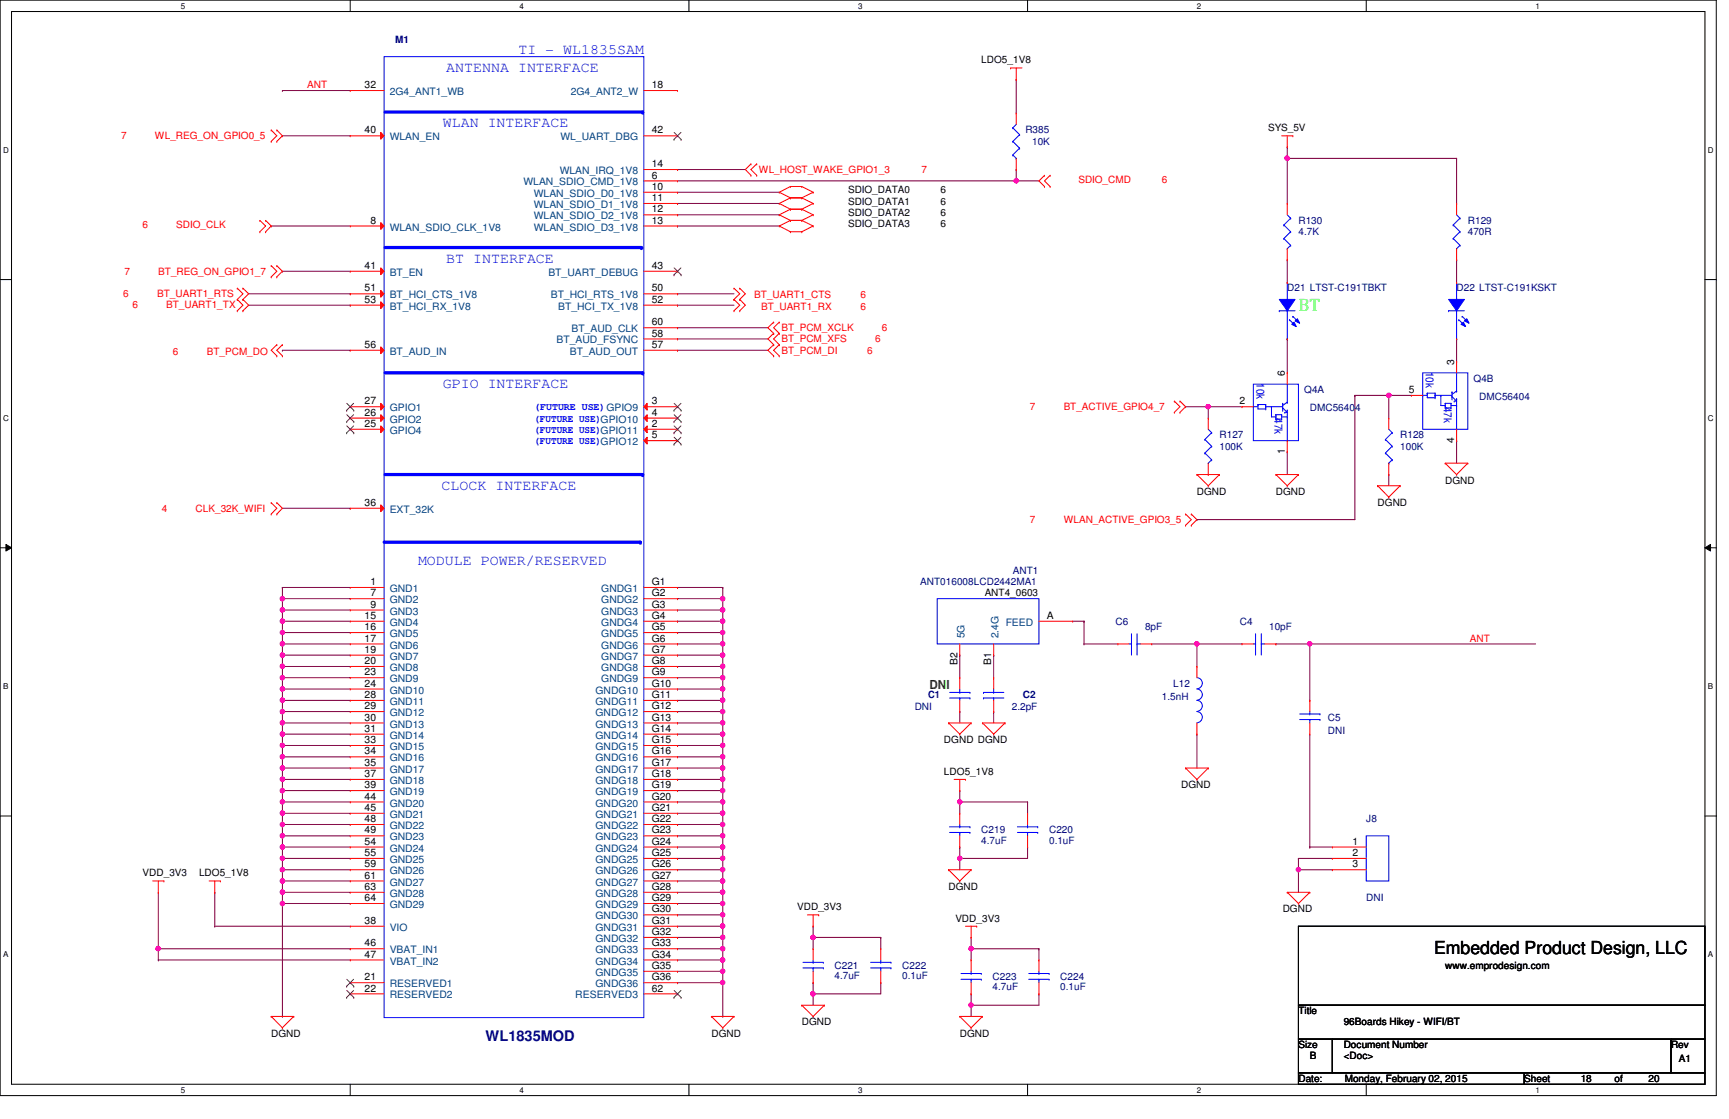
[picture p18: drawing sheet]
<svg xmlns="http://www.w3.org/2000/svg" width="432mm" height="279mm" viewBox="0 0 432 279" stroke-linecap="round" stroke-linejoin="round" font-family="sans-serif">
<defs><g id="words">
<text font-size="4.5" fill="#0f0" x="324.3" y="77.6">BT</text>
<text font-size="4.5" x="358.1" y="238.1">Embedded Product Design, LLC</text>
<g font-size="3.6" fill="#00f">
<text x="111.4" y="17.9">ANTENNA INTERFACE</text>
<text x="129.5" y="13.4">TI - WL1835SAM</text>
<text x="110.6" y="31.7">WLAN INTERFACE</text>
<text x="111.4" y="65.6">BT INTERFACE</text>
<text x="110.6" y="96.9">GPIO INTERFACE</text>
<text x="110.3" y="122.3">CLOCK INTERFACE</text>
<text x="104.4" y="141.1">MODULE POWER/RESERVED</text>
</g>
<text font-size="3.6" fill="#000080" x="121.3" y="260">WL1835MOD</text>
<text font-size="3.1" fill="#008000" x="232.1" y="172.1">DNI</text>
<g font-size="2.8" fill="#00f">
<text x="313.8" y="95.6" transform="rotate(90 313.8 95.6)">10k</text>
<text x="356.1" y="92.8" transform="rotate(90 356.1 92.8)">10k</text>
<text x="360.6" y="101.6" transform="rotate(90 360.6 101.6)">47k</text>
<text x="318.3" y="104.4" transform="rotate(90 318.3 104.4)">47k</text>
</g>
<g font-size="2.5" fill="#000080">
<text x="98.7" y="10.8">M1</text>
<text x="256.1" y="33.3">R385</text>
<text x="257.8" y="36.2">10K</text>
<text x="324.3" y="55.9">R130</text>
<text x="324.3" y="58.7">4.7K</text>
<text x="366.6" y="55.9">R129</text>
<text x="366.6" y="58.7">470R</text>
<text x="321.5" y="72.8">D21 LTST-C191TBKT</text>
<text x="363.8" y="72.8">D22 LTST-C191KSKT</text>
<text x="368" y="95.3">Q4B</text>
<text x="325.7" y="98.2">Q4A</text>
<text x="369.4" y="99.9">DMC56404</text>
<text x="327.1" y="102.7">DMC56404</text>
<text x="304.5" y="109.4">R127</text>
<text x="304.5" y="112.3">100K</text>
<text x="349.7" y="109.4">R128</text>
<text x="349.7" y="112.3">100K</text>
<text x="252.9" y="143.3">ANT1</text>
<text x="229.8" y="146.1">ANT016008LCD2442MA1</text>
<text x="278.6" y="156">C6</text>
<text x="309.6" y="156">C4</text>
<text x="286" y="157.4">8pF</text>
<text x="316.9" y="157.4">10pF</text>
<text x="293" y="171.4">L12</text>
<text x="228.4" y="177.4">DNI</text>
<text x="231.8" y="174.4">C1</text>
<text x="252.7" y="177.4">2.2pF</text>
<text x="255.5" y="174.4">C2</text>
<text x="290.2" y="174.8">1.5nH</text>
<text x="331.6" y="179.9">C5</text>
<text x="331.6" y="183.3">DNI</text>
<text x="245.1" y="208.1">C219</text>
<text x="262" y="208.1">C220</text>
<text x="341.2" y="205.3">J8</text>
<text x="245.1" y="210.7">4.7uF</text>
<text x="262" y="210.7">0.1uF</text>
<text x="341.2" y="225">DNI</text>
<text x="208.4" y="241.9">C221</text>
<text x="208.4" y="244.5">4.7uF</text>
<text x="225.3" y="241.9">C222</text>
<text x="225.3" y="244.5">0.1uF</text>
<text x="247.9" y="244.8">C223</text>
<text x="264.8" y="244.8">C224</text>
<text x="247.9" y="247.3">4.7uF</text>
<text x="264.8" y="247.3">0.1uF</text>
</g>
<g font-size="2.5">
<text x="245.1" y="15.8">LDO5_1V8</text>
<text x="91.1" y="22">32</text>
<text x="162.8" y="22">18</text>
<text x="91.1" y="33.3">40</text>
<text x="162.8" y="33.3">42</text>
<text x="316.7" y="32.8">SYS_5V</text>
<text x="162.8" y="41.7">14</text>
<text x="162.8" y="47.4">10</text>
<text x="162.8" y="44.6">6</text>
<text x="162.8" y="53">12</text>
<text x="162.8" y="50.2">11</text>
<text x="211.8" y="53.9">SDIO_DATA2</text>
<text x="211.8" y="51.1">SDIO_DATA1</text>
<text x="211.8" y="48.3">SDIO_DATA0</text>
<text x="234.9" y="53.9">6</text>
<text x="234.9" y="51.1">6</text>
<text x="234.9" y="48.3">6</text>
<text x="92.5" y="55.8">8</text>
<text x="162.8" y="55.8">13</text>
<text x="211.8" y="56.7">SDIO_DATA3</text>
<text x="234.9" y="56.7">6</text>
<text x="91.1" y="67.1">41</text>
<text x="162.8" y="67.1">43</text>
<text x="91.1" y="75.6">53</text>
<text x="91.1" y="72.8">51</text>
<text x="162.8" y="75.6">52</text>
<text x="162.8" y="72.8">50</text>
<text x="162.8" y="81.2">60</text>
<text x="91.1" y="86.9">56</text>
<text x="162.8" y="84">58</text>
<text x="162.8" y="86.9">57</text>
<text x="320.9" y="93.9" transform="rotate(-90 320.9 93.9)">6</text>
<text x="363.2" y="91.1" transform="rotate(-90 363.2 91.1)">3</text>
<text x="91.1" y="101">27</text>
<text x="162.8" y="101">3</text>
<text x="309.6" y="101">2</text>
<text x="351.9" y="98.1">5</text>
<text x="91.1" y="106.6">25</text>
<text x="91.1" y="103.8">26</text>
<text x="162.8" y="106.6">2</text>
<text x="162.8" y="103.8">4</text>
<text x="162.8" y="109.4">5</text>
<text x="320.9" y="113.5" transform="rotate(-90 320.9 113.5)">1</text>
<text x="363.2" y="110.6" transform="rotate(-90 363.2 110.6)">4</text>
<text x="298.9" y="123.5">DGND</text>
<text x="318.6" y="123.5">DGND</text>
<text x="360.9" y="120.7">DGND</text>
<text x="91.1" y="126.3">36</text>
<text x="344" y="126.4">DGND</text>
<text x="92.5" y="146.1">1</text>
<text x="92.5" y="148.9">7</text>
<text x="162.8" y="146.1">G1</text>
<text x="162.8" y="148.9">G2</text>
<text x="245.9" y="148.9">ANT4_0603</text>
<text x="91.1" y="154.5">15</text>
<text x="92.5" y="151.7">9</text>
<text x="162.8" y="151.7">G3</text>
<text x="162.8" y="154.5">G4</text>
<text x="261.5" y="154.5">A</text>
<text x="91.1" y="157.4">16</text>
<text x="91.1" y="160.2">17</text>
<text x="162.8" y="157.4">G5</text>
<text x="162.8" y="160.2">G6</text>
<text x="91.1" y="163">19</text>
<text x="91.1" y="165.8">20</text>
<text x="162.8" y="163">G7</text>
<text x="162.8" y="165.8">G8</text>
<text x="239.1" y="165.9" transform="rotate(-90 239.1 165.9)">B2</text>
<text x="247.6" y="165.9" transform="rotate(-90 247.6 165.9)">B1</text>
<text x="91.1" y="168.6">23</text>
<text x="91.1" y="171.4">24</text>
<text x="162.8" y="168.6">G9</text>
<text x="162.8" y="171.4">G10</text>
<text x="91.1" y="174.3">28</text>
<text x="91.1" y="177.1">29</text>
<text x="91.1" y="179.9">30</text>
<text x="162.8" y="174.3">G11</text>
<text x="162.8" y="177.1">G12</text>
<text x="162.8" y="179.9">G13</text>
<text x="91.1" y="182.7">31</text>
<text x="91.1" y="185.5">33</text>
<text x="162.8" y="182.7">G14</text>
<text x="162.8" y="185.5">G15</text>
<text x="235.8" y="185.5">DGND DGND</text>
<text x="91.1" y="188.4">34</text>
<text x="91.1" y="191.2">35</text>
<text x="162.8" y="188.4">G16</text>
<text x="162.8" y="191.2">G17</text>
<text x="91.1" y="194">37</text>
<text x="91.1" y="196.8">39</text>
<text x="162.8" y="194">G18</text>
<text x="162.8" y="196.8">G19</text>
<text x="235.8" y="193.5">LDO5_1V8</text>
<text x="295" y="196.8">DGND</text>
<text x="91.1" y="199.6">44</text>
<text x="91.1" y="202.5">45</text>
<text x="162.8" y="199.6">G20</text>
<text x="162.8" y="202.5">G21</text>
<text x="91.1" y="205.3">48</text>
<text x="91.1" y="208.1">49</text>
<text x="162.8" y="205.3">G22</text>
<text x="162.8" y="208.1">G23</text>
<text x="91.1" y="210.9">54</text>
<text x="91.1" y="213.7">55</text>
<text x="162.8" y="210.9">G24</text>
<text x="162.8" y="213.7">G25</text>
<text x="337.8" y="210.9">1</text>
<text x="337.8" y="213.7">2</text>
<text x="35.6" y="218.8">VDD_3V3</text>
<text x="49.7" y="218.8">LDO5_1V8</text>
<text x="91.1" y="216.6">59</text>
<text x="91.1" y="219.4">61</text>
<text x="162.8" y="216.6">G26</text>
<text x="162.8" y="219.4">G27</text>
<text x="337.8" y="216.6">3</text>
<text x="91.1" y="225">64</text>
<text x="91.1" y="222.2">63</text>
<text x="162.8" y="222.2">G28</text>
<text x="162.8" y="225">G29</text>
<text x="162.8" y="227.8">G30</text>
<text x="199.1" y="227.3">VDD_3V3</text>
<text x="236.9" y="222.2">DGND</text>
<text x="320.3" y="227.8">DGND</text>
<text x="91.1" y="230.7">38</text>
<text x="162.8" y="230.7">G31</text>
<text x="162.8" y="233.5">G32</text>
<text x="238.6" y="230.1">VDD_3V3</text>
<text x="91.1" y="236.3">46</text>
<text x="91.1" y="239.1">47</text>
<text x="162.8" y="236.3">G33</text>
<text x="162.8" y="239.1">G34</text>
<text x="91.1" y="244.8">21</text>
<text x="162.8" y="241.9">G35</text>
<text x="162.8" y="244.8">G36</text>
<text x="360.9" y="241.9">www.emprodesign.com</text>
<text x="91.1" y="247.6">22</text>
<text x="162.8" y="247.6">62</text>
<text x="200.2" y="256">DGND</text>
<text x="324.3" y="253.2">Title</text>
<text x="335.6" y="256">96Boards Hikey - WIFI/BT</text>
<text x="67.7" y="258.9">DGND</text>
<text x="177.7" y="258.9">DGND</text>
<text x="239.7" y="258.9">DGND</text>
<text x="324.3" y="261.7">Size</text>
<text x="335.6" y="261.7">Document Number</text>
<text x="417.3" y="261.7">Rev</text>
<text x="327.1" y="264.5">B</text>
<text x="335.6" y="264.5">&lt;Doc&gt;</text>
<text x="419.3" y="265.1">A1</text>
<text x="324.3" y="270.1">Date:</text>
<text x="335.8" y="270.1">Monday, February 02, 2015</text>
<text x="380.7" y="270.1">Sheet</text>
<text x="394.8" y="270.1">18</text>
<text x="403.2" y="270.1">of</text>
<text x="411.7" y="270.1">20</text>
</g>
<g font-size="2.5" fill="#f00">
<text x="76.8" y="22.1">ANT</text>
<text x="30.2" y="34.7">7</text>
<text x="38.7" y="34.7">WL_REG_ON_GPIO0_5</text>
<text x="189.5" y="43.2">WL_HOST_WAKE_GPIO1_3</text>
<text x="230.1" y="43.2">7</text>
<text x="269.3" y="45.7">SDIO_CMD</text>
<text x="290.2" y="45.7">6</text>
<text x="35.6" y="57">6</text>
<text x="44" y="57">SDIO_CLK</text>
<text x="31.1" y="68.6">7</text>
<text x="39.5" y="68.6">BT_REG_ON_GPIO1_7</text>
<text x="30.8" y="74.2">6</text>
<text x="33.1" y="77">6</text>
<text x="39.2" y="74.2">BT_UART1_RTS</text>
<text x="41.5" y="77">BT_UART1_TX</text>
<text x="188.4" y="74.5">BT_UART1_CTS</text>
<text x="190.1" y="77.3">BT_UART1_RX</text>
<text x="214.9" y="77.3">6</text>
<text x="214.9" y="74.5">6</text>
<text x="195.2" y="82.7">BT_PCM_XCLK</text>
<text x="220.3" y="82.7">6</text>
<text x="43.2" y="88.6">6</text>
<text x="51.6" y="88.6">BT_PCM_DO</text>
<text x="195.2" y="85.5">BT_PCM_XFS</text>
<text x="195.2" y="88.3">BT_PCM_DI</text>
<text x="216.6" y="88.3">6</text>
<text x="218.6" y="85.5">6</text>
<text x="257.2" y="102.4">7</text>
<text x="265.6" y="102.4">BT_ACTIVE_GPIO4_7</text>
<text x="40.4" y="127.8">4</text>
<text x="48.9" y="127.8">CLK_32K_WIFI</text>
<text x="257.2" y="130.6">7</text>
<text x="265.6" y="130.6">WLAN_ACTIVE_GPIO3_5</text>
<text x="367.1" y="160.2">ANT</text>
</g>
<g font-size="2.5" fill="#004080">
<text x="97.3" y="23.7">2G4_ANT1_WB</text>
<text x="142.5" y="23.7">2G4_ANT2_W</text>
<text x="97.3" y="35.1">WLAN_EN</text>
<text x="140" y="35.1">WL_UART_DBG</text>
<text x="130.7" y="46.3">WLAN_SDIO_CMD_1V8</text>
<text x="139.8" y="43.5">WLAN_IRQ_1V8</text>
<text x="133.3" y="51.9">WLAN_SDIO_D1_1V8</text>
<text x="133.3" y="49.1">WLAN_SDIO_D0_1V8</text>
<text x="97.3" y="57.6">WLAN_SDIO_CLK_1V8</text>
<text x="133.3" y="57.6">WLAN_SDIO_D3_1V8</text>
<text x="133.3" y="54.8">WLAN_SDIO_D2_1V8</text>
<text x="97.3" y="68.9">BT_EN</text>
<text x="136.9" y="68.9">BT_UART_DEBUG</text>
<text x="97.3" y="77.3">BT_HCI_RX_1V8</text>
<text x="97.3" y="74.5">BT_HCI_CTS_1V8</text>
<text x="137.5" y="74.5">BT_HCI_RTS_1V8</text>
<text x="139.4" y="77.3">BT_HCI_TX_1V8</text>
<text x="142.7" y="83">BT_AUD_CLK</text>
<text x="97.3" y="88.6">BT_AUD_IN</text>
<text x="139" y="85.8">BT_AUD_FSYNC</text>
<text x="142.3" y="88.6">BT_AUD_OUT</text>
<text x="97.3" y="105.5">GPIO2</text>
<text x="97.3" y="102.7">GPIO1</text>
<text x="97.3" y="108.3">GPIO4</text>
<text x="97.3" y="128.1">EXT_32K</text>
<text x="97.3" y="147.8">GND1</text>
<text x="150.2" y="147.8">GNDG1</text>
<text x="97.3" y="150.6">GND2</text>
<text x="97.3" y="153.5">GND3</text>
<text x="150.2" y="150.6">GNDG2</text>
<text x="150.2" y="153.5">GNDG3</text>
<text x="97.3" y="156.3">GND4</text>
<text x="97.3" y="159.1">GND5</text>
<text x="97.3" y="161.9">GND6</text>
<text x="150.2" y="156.3">GNDG4</text>
<text x="150.2" y="159.1">GNDG5</text>
<text x="150.2" y="161.9">GNDG6</text>
<text x="240.9" y="159.4" transform="rotate(-90 240.9 159.4)">5G</text>
<text x="249.3" y="159.4" transform="rotate(-90 249.3 159.4)">2.4G</text>
<text x="251.2" y="156.3">FEED</text>
<text x="97.3" y="164.7">GND7</text>
<text x="97.3" y="167.6">GND8</text>
<text x="150.2" y="164.7">GNDG7</text>
<text x="150.2" y="167.6">GNDG8</text>
<text x="97.3" y="170.3">GND9</text>
<text x="97.3" y="173.2">GND10</text>
<text x="148.7" y="173.2">GNDG10</text>
<text x="150.2" y="170.3">GNDG9</text>
<text x="97.3" y="176">GND11</text>
<text x="97.3" y="178.8">GND12</text>
<text x="148.7" y="176">GNDG11</text>
<text x="148.7" y="178.8">GNDG12</text>
<text x="97.3" y="181.7">GND13</text>
<text x="97.3" y="184.4">GND14</text>
<text x="148.7" y="181.7">GNDG13</text>
<text x="148.7" y="184.4">GNDG14</text>
<text x="97.3" y="187.3">GND15</text>
<text x="97.3" y="190.1">GND16</text>
<text x="148.7" y="187.3">GNDG15</text>
<text x="148.7" y="190.1">GNDG16</text>
<text x="97.3" y="192.9">GND17</text>
<text x="97.3" y="195.7">GND18</text>
<text x="148.7" y="192.9">GNDG17</text>
<text x="148.7" y="195.7">GNDG18</text>
<text x="97.3" y="198.5">GND19</text>
<text x="97.3" y="201.4">GND20</text>
<text x="148.7" y="198.5">GNDG19</text>
<text x="148.7" y="201.4">GNDG20</text>
<text x="97.3" y="204.2">GND21</text>
<text x="97.3" y="207">GND22</text>
<text x="97.3" y="209.8">GND23</text>
<text x="148.7" y="204.2">GNDG21</text>
<text x="148.7" y="207">GNDG22</text>
<text x="148.7" y="209.8">GNDG23</text>
<text x="97.3" y="212.6">GND24</text>
<text x="97.3" y="215.5">GND25</text>
<text x="148.7" y="212.6">GNDG24</text>
<text x="148.7" y="215.5">GNDG25</text>
<text x="97.3" y="218.3">GND26</text>
<text x="97.3" y="221.1">GND27</text>
<text x="148.7" y="218.3">GNDG26</text>
<text x="148.7" y="221.1">GNDG27</text>
<text x="97.3" y="226.7">GND29</text>
<text x="97.3" y="223.9">GND28</text>
<text x="148.7" y="223.9">GNDG28</text>
<text x="148.7" y="226.7">GNDG29</text>
<text x="97.3" y="232.4">VIO</text>
<text x="148.7" y="229.6">GNDG30</text>
<text x="148.7" y="232.4">GNDG31</text>
<text x="97.3" y="238">VBAT_IN1</text>
<text x="148.7" y="235.2">GNDG32</text>
<text x="148.7" y="238">GNDG33</text>
<text x="97.3" y="240.8">VBAT_IN2</text>
<text x="148.7" y="240.8">GNDG34</text>
<text x="148.7" y="243.7">GNDG35</text>
<text x="97.3" y="246.5">RESERVED1</text>
<text x="97.3" y="249.3">RESERVED2</text>
<text x="143.7" y="249.3">RESERVED3</text>
<text x="148.7" y="246.5">GNDG36</text>
</g>
<g font-size="2.5" fill="#00f">
<text x="133.4" y="102.5">(FUTURE USE)GPIO9</text>
<text x="133.4" y="105.3">(FUTURE USE)GPIO10</text>
<text x="133.4" y="108.2">(FUTURE USE)GPIO11</text>
<text x="133.4" y="111">(FUTURE USE)GPIO12</text>
</g>
<g font-size="2">
<text x="45.2" y="2.2">5</text>
<text x="129.8" y="2.2">4</text>
<text x="214.3" y="2.2">3</text>
<text x="298.9" y="2.2">2</text>
<text x="383.5" y="2.2">1</text>
<text x=".8" y="38.1">D</text>
<text x="426.5" y="38.1">D</text>
<text x=".8" y="105.1">C</text>
<text x="426.5" y="105.1">C</text>
<text x=".8" y="172">B</text>
<text x="426.5" y="172">B</text>
<text x=".8" y="239">A</text>
<text x="426.5" y="239">A</text>
<text x="45.2" y="272.9">5</text>
<text x="129.8" y="272.9">4</text>
<text x="214.3" y="272.9">3</text>
<text x="298.9" y="272.9">2</text>
<text x="383.5" y="272.9">1</text>
</g>
</g></defs>
<path d="M0 0h428.6v273.6h-428.6zM2.9 2.9h422.9v267.8h-422.9z" fill="none" stroke="#000" stroke-width=".25"/>
<g fill="#fff">
<path d="M45.2 .4h1.1v2.2h-1.1z"/>
<path d="M45.2 271.1h1.1v2.2h-1.1z"/>
</g>
<path d="M87.5 0v2.9M87.5 270.7v2.9" fill="none" stroke="#000" stroke-width=".25"/>
<g fill="#fff">
<path d="M129.8 .4h1.1v2.2h-1.1z"/>
<path d="M129.8 271.1h1.1v2.2h-1.1z"/>
</g>
<path d="M172 0v2.9M172 270.7v2.9" fill="none" stroke="#000" stroke-width=".25"/>
<g fill="#fff">
<path d="M214.3 .4h1.1v2.2h-1.1z"/>
<path d="M214.3 271.1h1.1v2.2h-1.1z"/>
</g>
<path d="M256.6 0v2.9M256.6 270.7v2.9" fill="none" stroke="#000" stroke-width=".25"/>
<g fill="#fff">
<path d="M298.9 .4h1.1v2.2h-1.1z"/>
<path d="M298.9 271.1h1.1v2.2h-1.1z"/>
</g>
<path d="M341.2 0v2.9M341.2 270.7v2.9" fill="none" stroke="#000" stroke-width=".25"/>
<g fill="#fff">
<path d="M383.5 .4h1.1v2.2h-1.1z"/>
<path d="M383.5 271.1h1.1v2.2h-1.1z"/>
<path d="M.8 36.3h1.4v2.3h-1.4z"/>
<path d="M426.5 36.3h1.4v2.3h-1.4z"/>
<path d="M.8 103.3h1.4v2.2h-1.4z"/>
<path d="M426.5 103.3h1.4v2.2h-1.4z"/>
</g>
<path d="M0 69.8h2.9M425.8 69.8h2.8" fill="none" stroke="#000" stroke-width=".25"/>
<g fill="#fff">
<path d="M.8 170.2h1.3v2.3h-1.3z"/>
<path d="M426.5 170.2h1.3v2.3h-1.3z"/>
</g>
<path d="M0 136.8h2.9M1.5 135.9l1.4 .9-1.4 .8zM425.8 136.8l1.4-.9v1.7zM425.8 136.8h2.8" fill="none" stroke="#000" stroke-width=".25"/>
<path d="M1.5 135.9l1.4 .9-1.4 .8zM425.8 136.8l1.4-.9v1.7z" fill="#000"/>
<g fill="#fff">
<path d="M.8 237.2h1.3v2.2h-1.3z"/>
<path d="M426.5 237.2h1.3v2.2h-1.3z"/>
</g>
<path d="M0 203.8h2.9M425.8 203.8h2.8" fill="none" stroke="#000" stroke-width=".25"/>
<g fill="none" stroke="#800040" stroke-width=".25">
<path d="M169.2 146.7h.1M169.2 149.5h.1M169.2 146.7h11.3M169.2 149.5h11.3M180.5 149.5h.1M180.5 149.5v2.8M267.9 155.1h2.8M270.7 155.1h.1M270.7 155.1v5.7M239.7 177.7h.1M239.7 163.6h.1M239.7 163.6v5.6"/>
<path d="M239.7 177.7v2.8M248.2 177.7h.1M248.2 163.6h.1M248.2 163.6v5.6M248.2 177.7v2.8"/>
</g>
<circle cx="180.5" cy="152.3" r=".56" fill="#f0f"/>
<circle cx="180.5" cy="152.3" r=".56" fill="none" stroke="#f0f" stroke-width=".25"/>
<circle cx="180.5" cy="149.5" r=".56" fill="#f0f"/>
<circle cx="180.5" cy="149.5" r=".56" fill="none" stroke="#f0f" stroke-width=".25"/>
<path d="M169.2 152.3h.1M169.2 155.1h.1M169.2 152.3h11.3M180.5 152.3h.1M180.5 152.3v2.8h-11.3" fill="none" stroke="#800040" stroke-width=".25"/>
<circle cx="180.5" cy="155.1" r=".56" fill="#f0f"/>
<circle cx="180.5" cy="155.1" r=".56" fill="none" stroke="#f0f" stroke-width=".25"/>
<path d="M180.5 155.1h.1M180.5 155.1v2.8" fill="none" stroke="#800040" stroke-width=".25"/>
<circle cx="180.5" cy="157.9" r=".55" fill="#f0f"/>
<circle cx="180.5" cy="157.9" r=".55" fill="none" stroke="#f0f" stroke-width=".25"/>
<path d="M169.2 157.9h.1M169.2 157.9h11.3M180.5 157.9h.1M180.5 157.9v2.9" fill="none" stroke="#800040" stroke-width=".25"/>
<circle cx="180.5" cy="160.7" r=".56" fill="#f0f"/>
<circle cx="180.5" cy="160.7" r=".56" fill="none" stroke="#f0f" stroke-width=".25"/>
<path d="M169.2 160.8h.1M169.2 163.6h.1M169.2 160.8h11.3M169.2 163.6h11.3M180.5 160.8h.1M180.5 163.6h.1M180.5 160.8v5.6" fill="none" stroke="#800040" stroke-width=".25"/>
<circle cx="180.5" cy="166.4" r=".56" fill="#f0f"/>
<circle cx="180.5" cy="166.4" r=".56" fill="none" stroke="#f0f" stroke-width=".25"/>
<circle cx="180.5" cy="163.6" r=".56" fill="#f0f"/>
<circle cx="180.5" cy="163.6" r=".56" fill="none" stroke="#f0f" stroke-width=".25"/>
<path d="M169.2 166.4h.1M169.2 169.2h.1M169.2 166.4h11.3M169.2 169.2h11.3M180.5 166.4h.1M180.5 169.2h.1M180.5 166.4v5.6" fill="none" stroke="#800040" stroke-width=".25"/>
<circle cx="180.5" cy="169.2" r=".56" fill="#f0f"/>
<circle cx="180.5" cy="169.2" r=".56" fill="none" stroke="#f0f" stroke-width=".25"/>
<path d="M169.2 172h.1M169.2 172h11.3M180.5 172h.1M180.5 172v2.9" fill="none" stroke="#800040" stroke-width=".25"/>
<circle cx="180.5" cy="174.8" r=".56" fill="#f0f"/>
<circle cx="180.5" cy="174.8" r=".56" fill="none" stroke="#f0f" stroke-width=".25"/>
<circle cx="180.5" cy="172" r=".55" fill="#f0f"/>
<circle cx="180.5" cy="172" r=".55" fill="none" stroke="#f0f" stroke-width=".25"/>
<path d="M169.2 174.9h.1M169.2 177.7h.1M169.2 174.9h11.3M180.5 174.9h.1M180.5 174.9v2.8h-11.3" fill="none" stroke="#800040" stroke-width=".25"/>
<circle cx="180.5" cy="177.7" r=".56" fill="#f0f"/>
<circle cx="180.5" cy="177.7" r=".56" fill="none" stroke="#f0f" stroke-width=".25"/>
<path d="M70.5 146.7h.1M70.5 146.7h17M70.5 146.7v2.8M180.5 177.7v2.8M180.5 180.5h.1" fill="none" stroke="#800040" stroke-width=".25"/>
<circle cx="70.5" cy="149.5" r=".56" fill="#f0f"/>
<circle cx="70.5" cy="149.5" r=".56" fill="none" stroke="#f0f" stroke-width=".25"/>
<path d="M70.5 149.5h.1M70.5 152.3h.1M70.5 149.5h17M70.5 149.5v2.8M70.5 152.3h17" fill="none" stroke="#800040" stroke-width=".25"/>
<circle cx="70.5" cy="152.3" r=".56" fill="#f0f"/>
<circle cx="70.5" cy="152.3" r=".56" fill="none" stroke="#f0f" stroke-width=".25"/>
<path d="M70.5 152.3h.1M70.5 155.1h.1M70.5 152.3v2.8M70.5 155.1h17" fill="none" stroke="#800040" stroke-width=".25"/>
<circle cx="70.5" cy="155.1" r=".56" fill="#f0f"/>
<circle cx="70.5" cy="155.1" r=".56" fill="none" stroke="#f0f" stroke-width=".25"/>
<path d="M70.5 155.1h.1M70.5 157.9h.1M70.5 155.1v5.7M70.5 157.9h17" fill="none" stroke="#800040" stroke-width=".25"/>
<circle cx="70.5" cy="160.7" r=".56" fill="#f0f"/>
<circle cx="70.5" cy="160.7" r=".56" fill="none" stroke="#f0f" stroke-width=".25"/>
<circle cx="70.5" cy="157.9" r=".55" fill="#f0f"/>
<circle cx="70.5" cy="157.9" r=".55" fill="none" stroke="#f0f" stroke-width=".25"/>
<path d="M70.5 160.8h.1M70.5 163.6h.1M70.5 160.8h17M70.5 160.8v2.8M70.5 163.6h17" fill="none" stroke="#800040" stroke-width=".25"/>
<circle cx="70.5" cy="163.6" r=".56" fill="#f0f"/>
<circle cx="70.5" cy="163.6" r=".56" fill="none" stroke="#f0f" stroke-width=".25"/>
<path d="M70.5 163.6h.1M70.5 166.4h.1M70.5 163.6v5.6M70.5 166.4h17" fill="none" stroke="#800040" stroke-width=".25"/>
<circle cx="70.5" cy="169.2" r=".56" fill="#f0f"/>
<circle cx="70.5" cy="169.2" r=".56" fill="none" stroke="#f0f" stroke-width=".25"/>
<circle cx="70.5" cy="166.4" r=".56" fill="#f0f"/>
<circle cx="70.5" cy="166.4" r=".56" fill="none" stroke="#f0f" stroke-width=".25"/>
<path d="M70.5 169.2h.1M70.5 172h.1M70.5 169.2h17M70.5 169.2v5.7M70.5 172h17" fill="none" stroke="#800040" stroke-width=".25"/>
<circle cx="70.5" cy="174.8" r=".56" fill="#f0f"/>
<circle cx="70.5" cy="174.8" r=".56" fill="none" stroke="#f0f" stroke-width=".25"/>
<circle cx="70.5" cy="172" r=".55" fill="#f0f"/>
<circle cx="70.5" cy="172" r=".55" fill="none" stroke="#f0f" stroke-width=".25"/>
<path d="M70.5 174.9h.1M70.5 177.7h.1M70.5 174.9h17M70.5 174.9v2.8M203.1 231.3h.1M203.1 234.1h.1M203.1 231.3v2.8M203.1 234.1h16.9M220 234.1h.1M220 234.1v2.8M203.1 245.4h.1M203.1 245.4v2.8" fill="none" stroke="#800040" stroke-width=".25"/>
<circle cx="203" cy="234.1" r=".56" fill="#f0f"/>
<circle cx="203" cy="234.1" r=".56" fill="none" stroke="#f0f" stroke-width=".25"/>
<path d="M203.1 234.1h.1M203.1 234.1v2.8M203.1 248.2h.1M220 245.4h.1M220 245.4v2.8h-16.9" fill="none" stroke="#800040" stroke-width=".25"/>
<circle cx="203" cy="248.2" r=".56" fill="#f0f"/>
<circle cx="203" cy="248.2" r=".56" fill="none" stroke="#f0f" stroke-width=".25"/>
<path d="M67.7 56.4h.1M67.7 56.4h19.8M169.2 180.5h.1M169.2 180.5h11.3M203.1 248.2h.1M203.1 248.2v2.8" fill="none" stroke="#800040" stroke-width=".25"/>
<circle cx="180.5" cy="180.5" r=".56" fill="#f0f"/>
<circle cx="180.5" cy="180.5" r=".56" fill="none" stroke="#f0f" stroke-width=".25"/>
<path d="M169.2 183.3h.1M169.2 183.3h11.3" fill="none" stroke="#800040" stroke-width=".25"/>
<circle cx="180.5" cy="183.3" r=".56" fill="#f0f"/>
<circle cx="180.5" cy="183.3" r=".56" fill="none" stroke="#f0f" stroke-width=".25"/>
<path d="M169.2 186.1h.1M169.2 189h.1M169.2 191.8h.1M169.2 186.1h11.3M169.2 189h11.3M169.2 191.8h11.3" fill="none" stroke="#800040" stroke-width=".25"/>
<circle cx="180.5" cy="191.8" r=".56" fill="#f0f"/>
<circle cx="180.5" cy="191.8" r=".56" fill="none" stroke="#f0f" stroke-width=".25"/>
<path d="M169.2 194.6h.1M169.2 194.6h11.3" fill="none" stroke="#800040" stroke-width=".25"/>
<circle cx="180.5" cy="194.6" r=".56" fill="#f0f"/>
<circle cx="180.5" cy="194.6" r=".56" fill="none" stroke="#f0f" stroke-width=".25"/>
<path d="M169.2 197.4h.1M169.2 197.4h11.3" fill="none" stroke="#800040" stroke-width=".25"/>
<circle cx="180.5" cy="197.4" r=".56" fill="#f0f"/>
<circle cx="180.5" cy="197.4" r=".56" fill="none" stroke="#f0f" stroke-width=".25"/>
<g fill="none" stroke="#800040" stroke-width=".25">
<path d="M169.2 81.8h.1M169.2 87.5h.1M169.2 81.8h22.6M169.2 87.5h22.6M180.5 183.3h.1M180.5 186.1h.1M180.5 189h.1M180.5 180.5v8.5M169.2 200.2h.1M169.2 203.1h.1M169.2 205.9h.1M169.2 208.7h.1"/>
<path d="M169.2 211.5h.1M169.2 200.2h11.3M169.2 203.1h11.3M169.2 205.9h11.3M169.2 208.7h11.3M169.2 211.5h11.3"/>
</g>
<circle cx="180.5" cy="186.1" r=".55" fill="#f0f"/>
<circle cx="180.5" cy="186.1" r=".55" fill="none" stroke="#f0f" stroke-width=".25"/>
<circle cx="180.5" cy="188.9" r=".56" fill="#f0f"/>
<circle cx="180.5" cy="188.9" r=".56" fill="none" stroke="#f0f" stroke-width=".25"/>
<path d="M180.5 191.8h.1M180.5 194.6h.1M180.5 197.4h.1M180.5 189v11.2M180.5 200.2h.1" fill="none" stroke="#800040" stroke-width=".25"/>
<circle cx="180.5" cy="200.2" r=".55" fill="#f0f"/>
<circle cx="180.5" cy="200.2" r=".55" fill="none" stroke="#f0f" stroke-width=".25"/>
<path d="M180.5 203.1h.1M180.5 200.2v2.9" fill="none" stroke="#800040" stroke-width=".25"/>
<circle cx="180.5" cy="203" r=".56" fill="#f0f"/>
<circle cx="180.5" cy="203" r=".56" fill="none" stroke="#f0f" stroke-width=".25"/>
<path d="M169.2 84.6h.1M169.2 84.6h22.6M180.5 205.9h.1M180.5 208.7h.1M180.5 203.1v5.6" fill="none" stroke="#800040" stroke-width=".25"/>
<circle cx="180.5" cy="205.9" r=".56" fill="#f0f"/>
<circle cx="180.5" cy="205.9" r=".56" fill="none" stroke="#f0f" stroke-width=".25"/>
<circle cx="180.5" cy="208.7" r=".56" fill="#f0f"/>
<circle cx="180.5" cy="208.7" r=".56" fill="none" stroke="#f0f" stroke-width=".25"/>
<path d="M180.5 211.5h.1M180.5 214.3h.1M180.5 208.7v5.6" fill="none" stroke="#800040" stroke-width=".25"/>
<circle cx="180.5" cy="211.5" r=".56" fill="#f0f"/>
<circle cx="180.5" cy="211.5" r=".56" fill="none" stroke="#f0f" stroke-width=".25"/>
<circle cx="180.5" cy="214.3" r=".55" fill="#f0f"/>
<circle cx="180.5" cy="214.3" r=".55" fill="none" stroke="#f0f" stroke-width=".25"/>
<g fill="none" stroke="#800040" stroke-width=".25">
<path d="M62.1 76.2h25.4M87.5 76.2h.1M169.2 76.2h.1M169.2 73.4h.1M169.2 76.2h14.1M169.2 73.4h14.1M70.5 87.5h.1M70.5 87.5h17M169.2 214.3h.1M169.2 217.2h.1M169.2 220h.1M169.2 214.3h11.3"/>
<path d="M169.2 217.2h11.3M169.2 220h11.3M169.2 222.8h.1M169.2 222.8h11.3"/>
</g>
<circle cx="180.5" cy="222.8" r=".56" fill="#f0f"/>
<circle cx="180.5" cy="222.8" r=".56" fill="none" stroke="#f0f" stroke-width=".25"/>
<g fill="none" stroke="#800040" stroke-width=".25">
<path d="M169.2 225.6h.1M169.2 228.4h.1M169.2 231.3h.1M169.2 234.1h.1M169.2 236.9h.1M169.2 239.7h.1M169.2 225.6h11.3M169.2 228.4h11.3M169.2 231.3h11.3M169.2 234.1h11.3M169.2 236.9h11.3M169.2 239.7h11.3"/>
<path d="M169.2 242.5h.1M169.2 245.4h.1M169.2 242.5h11.3M169.2 245.4h11.3"/>
</g>
<circle cx="180.5" cy="245.3" r=".56" fill="#f0f"/>
<circle cx="180.5" cy="245.3" r=".56" fill="none" stroke="#f0f" stroke-width=".25"/>
<path d="M180.5 217.2h.1M180.5 214.3v2.9" fill="none" stroke="#800040" stroke-width=".25"/>
<circle cx="180.5" cy="217.1" r=".56" fill="#f0f"/>
<circle cx="180.5" cy="217.1" r=".56" fill="none" stroke="#f0f" stroke-width=".25"/>
<path d="M180.5 220h.1M180.5 217.2v5.6M180.5 222.8h.1" fill="none" stroke="#800040" stroke-width=".25"/>
<circle cx="180.5" cy="220" r=".56" fill="#f0f"/>
<circle cx="180.5" cy="220" r=".56" fill="none" stroke="#f0f" stroke-width=".25"/>
<path d="M180.5 225.6h.1M180.5 222.8v2.8" fill="none" stroke="#800040" stroke-width=".25"/>
<circle cx="180.5" cy="225.6" r=".56" fill="#f0f"/>
<circle cx="180.5" cy="225.6" r=".56" fill="none" stroke="#f0f" stroke-width=".25"/>
<path d="M180.5 228.4h.1M180.5 231.3h.1M180.5 225.6v5.7" fill="none" stroke="#800040" stroke-width=".25"/>
<circle cx="180.5" cy="228.4" r=".55" fill="#f0f"/>
<circle cx="180.5" cy="228.4" r=".55" fill="none" stroke="#f0f" stroke-width=".25"/>
<circle cx="180.5" cy="231.2" r=".56" fill="#f0f"/>
<circle cx="180.5" cy="231.2" r=".56" fill="none" stroke="#f0f" stroke-width=".25"/>
<path d="M180.5 234.1h.1M180.5 236.9h.1M180.5 231.3v5.6" fill="none" stroke="#800040" stroke-width=".25"/>
<circle cx="180.5" cy="234.1" r=".56" fill="#f0f"/>
<circle cx="180.5" cy="234.1" r=".56" fill="none" stroke="#f0f" stroke-width=".25"/>
<circle cx="180.5" cy="236.9" r=".56" fill="#f0f"/>
<circle cx="180.5" cy="236.9" r=".56" fill="none" stroke="#f0f" stroke-width=".25"/>
<path d="M180.5 239.7h.1M180.5 236.9v5.6M180.5 242.5h.1" fill="none" stroke="#800040" stroke-width=".25"/>
<circle cx="180.5" cy="239.7" r=".56" fill="#f0f"/>
<circle cx="180.5" cy="239.7" r=".56" fill="none" stroke="#f0f" stroke-width=".25"/>
<circle cx="180.5" cy="242.5" r=".55" fill="#f0f"/>
<circle cx="180.5" cy="242.5" r=".55" fill="none" stroke="#f0f" stroke-width=".25"/>
<path d="M70.5 33.9h.1M70.5 33.9h17M70.5 67.7h.1M70.5 67.7h17M70.5 177.7h.1M70.5 177.7h17M180.5 245.4h.1M180.5 253.8h.1M180.5 242.5v11.3" fill="none" stroke="#800040" stroke-width=".25"/>
<circle cx="70.5" cy="177.7" r=".56" fill="#f0f"/>
<circle cx="70.5" cy="177.7" r=".56" fill="none" stroke="#f0f" stroke-width=".25"/>
<path d="M70.5 180.5h.1M70.5 180.5h17" fill="none" stroke="#800040" stroke-width=".25"/>
<circle cx="70.5" cy="180.5" r=".56" fill="#f0f"/>
<circle cx="70.5" cy="180.5" r=".56" fill="none" stroke="#f0f" stroke-width=".25"/>
<path d="M70.5 183.3h.1M70.5 186.1h.1M70.5 183.3h17M70.5 186.1h17" fill="none" stroke="#800040" stroke-width=".25"/>
<circle cx="70.5" cy="186.1" r=".55" fill="#f0f"/>
<circle cx="70.5" cy="186.1" r=".55" fill="none" stroke="#f0f" stroke-width=".25"/>
<path d="M70.5 189h.1M70.5 189h17" fill="none" stroke="#800040" stroke-width=".25"/>
<circle cx="70.5" cy="188.9" r=".56" fill="#f0f"/>
<circle cx="70.5" cy="188.9" r=".56" fill="none" stroke="#f0f" stroke-width=".25"/>
<path d="M70.5 191.8h.1M70.5 191.8h17" fill="none" stroke="#800040" stroke-width=".25"/>
<circle cx="70.5" cy="191.8" r=".56" fill="#f0f"/>
<circle cx="70.5" cy="191.8" r=".56" fill="none" stroke="#f0f" stroke-width=".25"/>
<g fill="none" stroke="#800040" stroke-width=".25">
<path d="M70.5 177.7v8.4M70.5 194.6h.1M70.5 197.4h.1M70.5 180.5h.1M70.5 183.3h.1M70.5 186.1h.1M70.5 194.6h17M70.5 197.4h17M70.5 200.2h.1M70.5 203.1h.1M70.5 205.9h.1M70.5 200.2h17"/>
<path d="M70.5 203.1h17M70.5 205.9h17"/>
</g>
<circle cx="70.5" cy="183.3" r=".56" fill="#f0f"/>
<circle cx="70.5" cy="183.3" r=".56" fill="none" stroke="#f0f" stroke-width=".25"/>
<path d="M70.5 189h.1M70.5 191.8h.1M70.5 194.6h.1M70.5 197.4h.1M70.5 186.1v11.3" fill="none" stroke="#800040" stroke-width=".25"/>
<circle cx="70.5" cy="194.6" r=".56" fill="#f0f"/>
<circle cx="70.5" cy="194.6" r=".56" fill="none" stroke="#f0f" stroke-width=".25"/>
<path d="M70.5 197.4v2.8M70.5 200.2h.1" fill="none" stroke="#800040" stroke-width=".25"/>
<circle cx="70.5" cy="197.4" r=".56" fill="#f0f"/>
<circle cx="70.5" cy="197.4" r=".56" fill="none" stroke="#f0f" stroke-width=".25"/>
<circle cx="70.5" cy="200.2" r=".55" fill="#f0f"/>
<circle cx="70.5" cy="200.2" r=".55" fill="none" stroke="#f0f" stroke-width=".25"/>
<path d="M70.5 203.1h.1M70.5 205.9h.1M70.5 200.2v5.7" fill="none" stroke="#800040" stroke-width=".25"/>
<circle cx="70.5" cy="203" r=".56" fill="#f0f"/>
<circle cx="70.5" cy="203" r=".56" fill="none" stroke="#f0f" stroke-width=".25"/>
<path d="M70.5 208.7h.1M70.5 205.9v2.8" fill="none" stroke="#800040" stroke-width=".25"/>
<circle cx="70.5" cy="205.9" r=".56" fill="#f0f"/>
<circle cx="70.5" cy="205.9" r=".56" fill="none" stroke="#f0f" stroke-width=".25"/>
<circle cx="70.5" cy="208.7" r=".56" fill="#f0f"/>
<circle cx="70.5" cy="208.7" r=".56" fill="none" stroke="#f0f" stroke-width=".25"/>
<g fill="none" stroke="#800040" stroke-width=".25">
<path d="M70.5 208.7h.1M70.5 211.5h.1M70.5 214.3h.1M70.5 217.2h.1M70.5 220h.1M70.5 208.7h17M70.5 211.5h17M70.5 214.3h17M70.5 217.2h17M70.5 220h17M70.5 208.7v2.8M70.5 222.8h.1"/>
<path d="M70.5 225.6h.1M70.5 222.8h17M70.5 225.6h17"/>
</g>
<circle cx="70.5" cy="211.5" r=".56" fill="#f0f"/>
<circle cx="70.5" cy="211.5" r=".56" fill="none" stroke="#f0f" stroke-width=".25"/>
<path d="M70.5 214.3h.1M70.5 211.5v2.8" fill="none" stroke="#800040" stroke-width=".25"/>
<circle cx="70.5" cy="214.3" r=".55" fill="#f0f"/>
<circle cx="70.5" cy="214.3" r=".55" fill="none" stroke="#f0f" stroke-width=".25"/>
<path d="M70.5 217.2h.1M70.5 214.3v2.9" fill="none" stroke="#800040" stroke-width=".25"/>
<circle cx="70.5" cy="217.1" r=".56" fill="#f0f"/>
<circle cx="70.5" cy="217.1" r=".56" fill="none" stroke="#f0f" stroke-width=".25"/>
<path d="M70.5 220h.1M70.5 217.2v5.6M70.5 222.8h.1" fill="none" stroke="#800040" stroke-width=".25"/>
<circle cx="70.5" cy="220" r=".56" fill="#f0f"/>
<circle cx="70.5" cy="220" r=".56" fill="none" stroke="#f0f" stroke-width=".25"/>
<circle cx="70.5" cy="222.8" r=".56" fill="#f0f"/>
<circle cx="70.5" cy="222.8" r=".56" fill="none" stroke="#f0f" stroke-width=".25"/>
<path d="M70.5 225.6h.1M70.5 222.8v31M70.5 253.8h.1" fill="none" stroke="#800040" stroke-width=".25"/>
<circle cx="70.5" cy="225.6" r=".56" fill="#f0f"/>
<circle cx="70.5" cy="225.6" r=".56" fill="none" stroke="#f0f" stroke-width=".25"/>
<path d="M169.2 42.3h.1M169.2 42.3h16.9M296.1 101.6h.1M296.1 101.6h5.7" fill="none" stroke="#800040" stroke-width=".25"/>
<circle cx="301.7" cy="101.5" r=".55" fill="#f0f"/>
<circle cx="301.7" cy="101.5" r=".55" fill="none" stroke="#f0f" stroke-width=".25"/>
<g fill="none" stroke="#800040" stroke-width=".25">
<path d="M321.5 39.5h.1M321.5 39.5h42.3M338.4 98.7h.1M338.4 98.7h8.4M346.8 98.7h.1M346.8 98.7v5.7M301.8 101.6h.1M301.8 101.6v2.8M321.5 112.8h.1M321.5 112.8v5.7M346.8 118.5h.1M346.8 118.5v2.8"/>
<path d="M363.8 110h.1M363.8 110v5.7M298.9 129.8h.1M298.9 129.8h39.5M180.5 146.7h.1M180.5 146.7v2.8"/>
</g>
<circle cx="321.4" cy="39.5" r=".56" fill="#f0f"/>
<circle cx="321.4" cy="39.5" r=".56" fill="none" stroke="#f0f" stroke-width=".25"/>
<path d="M321.5 39.5h.1M321.5 39.5v11.3M363.8 39.5h.1M363.8 39.5v11.3M321.5 84.6h.1M321.5 84.6v8.5M346.8 98.7h.1M346.8 98.7h5.7M363.8 84.6h.1M363.8 84.6v5.7M301.8 101.6h.1M301.8 101.6h8.4" fill="none" stroke="#800040" stroke-width=".25"/>
<circle cx="346.8" cy="98.7" r=".56" fill="#f0f"/>
<circle cx="346.8" cy="98.7" r=".56" fill="none" stroke="#f0f" stroke-width=".25"/>
<g fill="none" stroke="#800040" stroke-width=".25">
<path d="M321.5 36.7h.1M321.5 36.7v2.8M321.5 64.9h.1M321.5 64.9v5.6M363.8 64.9h.1M363.8 64.9v5.6M338.4 98.7h.1M338.4 98.7v31.1M70.5 126.9h17M87.5 126.9h.1M39.5 236.9h.1M39.5 222.8v14.1"/>
<path d="M39.5 236.9h48M53.6 231.3h.1M53.6 222.8h.1M53.6 231.3h33.9M53.6 222.8v8.5M87.5 236.9h.1"/>
</g>
<circle cx="39.5" cy="236.9" r=".56" fill="#f0f"/>
<circle cx="39.5" cy="236.9" r=".56" fill="none" stroke="#f0f" stroke-width=".25"/>
<path d="M324.3 214.3h.1M324.3 214.3h8.4M324.3 214.3v2.9M327.1 211.5h.1M327.1 211.5h5.6M39.5 239.7h.1M39.5 236.9h.1M39.5 239.7h48M39.5 236.9v2.8" fill="none" stroke="#800040" stroke-width=".25"/>
<circle cx="324.3" cy="217.1" r=".56" fill="#f0f"/>
<circle cx="324.3" cy="217.1" r=".56" fill="none" stroke="#f0f" stroke-width=".25"/>
<path d="M239.7 197.4h.1M239.7 197.4v5.7M239.7 211.5h.1M239.7 200.2h.1M239.7 211.5v2.8M239.7 200.2h16.9M256.6 200.2h.1M256.6 200.2v2.9" fill="none" stroke="#800040" stroke-width=".25"/>
<circle cx="239.7" cy="200.2" r=".55" fill="#f0f"/>
<circle cx="239.7" cy="200.2" r=".55" fill="none" stroke="#f0f" stroke-width=".25"/>
<path d="M239.7 214.3h.1M239.7 214.3v2.9M256.6 211.5h.1M256.6 211.5v2.8h-16.9" fill="none" stroke="#800040" stroke-width=".25"/>
<circle cx="239.7" cy="214.3" r=".55" fill="#f0f"/>
<circle cx="239.7" cy="214.3" r=".55" fill="none" stroke="#f0f" stroke-width=".25"/>
<path d="M242.5 234.1h.1M242.5 234.1v2.8M242.5 248.2h.1M242.5 248.2v2.8" fill="none" stroke="#800040" stroke-width=".25"/>
<circle cx="242.5" cy="250.9" r=".55" fill="#f0f"/>
<circle cx="242.5" cy="250.9" r=".55" fill="none" stroke="#f0f" stroke-width=".25"/>
<path d="M242.5 236.9h.1M242.5 236.9h17M242.5 236.9v2.8M259.5 236.9h.1M259.5 236.9v2.8" fill="none" stroke="#800040" stroke-width=".25"/>
<circle cx="242.5" cy="236.9" r=".55" fill="#f0f"/>
<circle cx="242.5" cy="236.9" r=".55" fill="none" stroke="#f0f" stroke-width=".25"/>
<path d="M298.9 160.8h.1M298.9 160.8h11.3M298.9 160.8v5.6M318.6 160.8h.1M318.6 160.8h64.9M327.1 160.8h.1M298.9 183.3h.1M298.9 183.3v8.5M242.5 251h.1M242.5 251v2.8M259.5 248.2h.1M259.5 248.2v2.8h-17" fill="none" stroke="#800040" stroke-width=".25"/>
<circle cx="327.1" cy="160.7" r=".55" fill="#f0f"/>
<circle cx="327.1" cy="160.7" r=".55" fill="none" stroke="#f0f" stroke-width=".25"/>
<g fill="none" stroke="#800040" stroke-width=".25">
<path d="M253.8 19.8h.1M253.8 19.8v8.4M169.2 56.4h.1M169.2 53.6h.1M169.2 50.8h.1M169.2 48h.1M169.2 56.4h25.4M169.2 53.6h25.4M169.2 50.8h25.4M169.2 48h25.4M169.2 45.2h90.3M253.8 45.2h.1"/>
<path d="M253.8 42.3h.1M253.8 42.3v2.9M62.1 73.4h25.4M87.5 73.4h.1"/>
</g>
<circle cx="253.8" cy="45.1" r=".55" fill="#f0f"/>
<circle cx="253.8" cy="45.1" r=".55" fill="none" stroke="#f0f" stroke-width=".25"/>
<g fill="none" stroke="#800040" stroke-width=".25">
<path d="M70.5 22.6h.1M70.5 22.6h17M270.7 160.8h.1M270.7 160.8h8.5M287.7 160.8h11.2M298.9 160.8h.1M327.1 174.9h.1M327.1 160.8v14.1M327.1 183.3v28.2M324.3 217.2h.1M324.3 217.2h8.4M324.3 217.2v5.6"/>
<path d="M327.1 211.5h.1"/>
</g>
<circle cx="298.9" cy="160.7" r=".55" fill="#f0f"/>
<circle cx="298.9" cy="160.7" r=".55" fill="none" stroke="#f0f" stroke-width=".25"/>
<g fill="none" stroke="#f00" stroke-width=".25">
<path d="M252.4 17h.1M252.4 17h2.8M253.8 19.8h.1M253.8 17v2.8M67.7 35.3h.1M67.7 32.5h.1M67.7 32.5l1.4 1.4-1.4 1.4M69.1 32.5h.1M69.1 35.3h.1M69.1 32.5l1.4 1.4-1.4 1.4M320.1 33.9h2.8M321.5 36.7h.1"/>
<path d="M321.5 33.9v2.8M322.9 33.9h.1M64.9 55h.1M64.9 57.9h.1M64.9 55l1.4 1.4-1.4 1.5M66.3 57.9h.1M66.3 55h.1M66.3 55l1.4 1.4-1.4 1.5M187.5 40.9h.1M187.5 43.8h.1M187.5 40.9l-1.4 1.4 1.4 1.5M189 43.8h.1"/>
<path d="M189 40.9h.1M189 40.9l-1.5 1.4 1.5 1.5M194.6 56.4h.1M194.6 53.6h.1M194.6 50.8h.1M194.6 48h.1M194.6 56.4l2.8 1.5M194.6 53.6l2.8 1.4M194.6 50.8l2.8 1.4M194.6 48l2.8 1.4M197.4 57.9h.1M197.4 55h.1"/>
<path d="M197.4 52.2h.1M197.4 49.4h.1M197.4 46.6h.1M197.4 57.9h2.8M197.4 55l-2.8 1.4M197.4 55h2.8M197.4 52.2l-2.8 1.4M197.4 52.2h2.8M197.4 49.4l-2.8 1.4M197.4 49.4h2.8M197.4 46.6l-2.8 1.4M197.4 46.6h2.8"/>
<path d="M200.2 57.9h.1M200.2 55h.1M200.2 52.2h.1M200.2 49.4h.1M200.2 46.6h.1M200.2 55l2.9 1.4M200.2 52.2l2.9 1.4M200.2 49.4l2.9 1.4M200.2 46.6l2.9 1.4M203.1 56.4h.1M203.1 53.6h.1M203.1 50.8h.1"/>
<path d="M203.1 48h.1M203.1 56.4l-2.9 1.5M203.1 53.6l-2.9 1.4M203.1 50.8l-2.9 1.4M203.1 48l-2.9 1.4M260.9 46.6h.1M260.9 43.8h.1M260.9 43.8l-1.4 1.4 1.4 1.4M262.3 43.8h.1M262.3 46.6h.1M262.3 43.8l-1.4 1.4 1.4 1.4M59.3 77.6h.1"/>
<path d="M59.3 74.8h.1M59.3 72h.1M59.3 74.8l1.4 1.4-1.4 1.4M59.3 72l1.4 1.4-1.4 1.4M60.7 74.8h.1M60.7 77.6h.1M60.7 72h.1M60.7 74.8l1.4 1.4-1.4 1.4M60.7 72l1.4 1.4-1.4 1.4M67.7 69.1h.1M67.7 66.3h.1M67.7 66.3l1.4 1.4-1.4 1.4"/>
<path d="M69.1 66.3h.1M69.1 69.1h.1M69.1 66.3l1.4 1.4-1.4 1.4M183.3 74.8h.1M183.3 77.6h.1M183.3 72h.1M183.3 74.8l1.4 1.4-1.4 1.4M183.3 72l1.4 1.4-1.4 1.4M184.7 74.8h.1M184.7 77.6h.1M184.7 72h.1M184.7 74.8l1.4 1.4-1.4 1.4"/>
<path d="M184.7 72l1.4 1.4-1.4 1.4M69.1 86.1h.1M69.1 88.9h.1M69.1 86.1l-1.4 1.4 1.4 1.4M70.5 86.1h.1M70.5 88.9h.1M70.5 86.1l-1.4 1.4 1.4 1.4M193.2 80.4h.1M193.2 83.2h.1M193.2 86.1h.1M193.2 88.9h.1M193.2 80.4l-1.4 1.4 1.4 1.4"/>
<path d="M193.2 83.2l-1.4 1.4 1.4 1.5M193.2 86.1l-1.4 1.4 1.4 1.4M194.6 83.2h.1M194.6 80.4h.1M194.6 86.1h.1M194.6 88.9h.1M194.6 80.4l-1.4 1.4 1.4 1.4M194.6 83.2l-1.4 1.4 1.4 1.5M194.6 86.1l-1.4 1.4 1.4 1.4M321.5 93.1h.1M321.5 93.1v2.8M293.3 103h.1"/>
<path d="M293.3 100.2h.1M293.3 100.2l1.4 1.4-1.4 1.4M294.7 100.2h.1M294.7 103h.1M294.7 100.2l1.4 1.4-1.4 1.4M298.9 118.5h.1M298.9 118.5h5.6M298.9 118.5l2.9 2.8M304.5 118.5h.1M304.5 118.5l-2.7 2.8M310.2 101.6h.1M310.2 101.6h2.8"/>
<path d="M318.6 118.5h.1M318.6 118.5h5.7M318.6 118.5l2.9 2.8M321.5 112.8h.1M321.5 110v2.8M324.3 118.5h.1M324.3 118.5l-2.8 2.8M360.9 115.7h.1M360.9 115.7h5.7M360.9 115.7l2.9 2.8M363.8 118.5h.1M366.6 115.7h.1"/>
<path d="M366.6 115.7l-2.8 2.8M67.7 128.4h.1M67.7 125.5h.1M67.7 125.5l1.4 1.4-1.4 1.5M69.1 125.5h.1M69.1 128.4h.1M69.1 125.5l1.4 1.4-1.4 1.5M296.1 131.1h.1M296.1 128.4h.1M296.1 128.4l1.4 1.4-1.4 1.3M297.5 128.4h.1M297.5 131.1h.1"/>
<path d="M297.5 128.4l1.4 1.4-1.4 1.3M301.8 121.3h.1M321.5 121.3h.1M344 121.3h.1M344 121.3h5.7M344 121.3l2.8 2.8M346.8 124.1h.1M349.7 121.3h.1M349.7 121.3l-2.9 2.8M236.9 180.5h.1M236.9 180.5h5.6M236.9 180.5l2.8 2.8"/>
<path d="M238.3 194.6h2.8M239.7 183.3h.1M239.7 197.4h.1M239.7 194.6v2.8M241.1 194.6h.1M242.5 180.5h.1M242.5 180.5l-2.8 2.8M245.4 180.5h.1M245.4 180.5h5.6M245.4 180.5l2.8 2.8M248.2 183.3h.1M251 180.5h.1"/>
<path d="M251 180.5l-2.8 2.8M296.1 191.8h.1M296.1 191.8h5.7M296.1 191.8l2.8 2.8M298.9 194.6h.1M301.8 191.8h.1M301.8 191.8l-2.9 2.8M38.1 220h2.8M39.5 220v2.8M40.9 220h.1M52.2 220h2.8M53.6 220v2.8"/>
<path d="M55 220h.1M236.9 217.2h.1M236.9 217.2h5.6M236.9 217.2l2.8 2.8M239.7 220h.1M242.5 217.2h.1M242.5 217.2l-2.8 2.8M39.5 222.8h.1M53.6 222.8h.1M201.6 228.4h2.9M203.1 231.3h.1M203.1 228.4v2.9"/>
<path d="M204.5 228.4h.1M241.1 231.3h2.8M242.5 234.1h.1M242.5 231.3v2.8M243.9 231.3h.1M321.5 222.8h.1M321.5 222.8h5.6M321.5 222.8l2.8 2.8M324.3 225.6h.1M327.1 222.8h.1M327.1 222.8l-2.8 2.8M67.7 253.8h.1"/>
<path d="M67.7 253.8h5.7M67.7 253.8l2.8 2.8M70.5 256.6h.1M73.4 253.8h.1M73.4 253.8l-2.9 2.8M177.7 253.8h.1M177.7 253.8h5.6M177.7 253.8l2.8 2.8M180.5 256.6h.1M183.3 253.8h.1M183.3 253.8l-2.8 2.8M200.2 251h.1"/>
<path d="M200.2 251h5.7M200.2 251l2.9 2.8M203.1 253.8h.1M205.9 251h.1M205.9 251l-2.8 2.8M239.7 253.8h.1M239.7 253.8h5.7M239.7 253.8l2.8 2.8M242.5 256.6h.1M245.4 253.8h.1M245.4 253.8l-2.9 2.8"/>
</g>
<path d="M324.3 231.3h101.5v19.7h-101.5zM324.3 251h101.5v8.5h-101.5zM324.3 259.5h8.4v8.4h-8.4zM332.7 259.5h84.6v8.4h-84.6zM417.3 259.5h8.5v8.4h-8.5zM324.3 267.9h56.4v2.8h-56.4zM380.7 267.9h45.1v2.8h-45.1z" fill="none" stroke="#000" stroke-width=".25"/>
<g fill="none" stroke="#00f" stroke-width=".25">
<path d="M321.5 77.6h.1M321.5 70.5v14.1M313 95.9h11.3v14.1h-11.3zM321.5 84.6h.1M321.5 95.9v4.5M313 101.6h.1M313 101.6h1.2M314.2 101h.1M314.2 101h1.9M314.2 101v1.1h1.9M316.1 101h.1M316.1 102.1h.1"/>
<path d="M316.1 101.6h.1M316.1 101v1.1M316.1 101.6h4.2M317.5 101.6h.1M317.5 101.6v2.5h1.1M318.6 104.1h.1M318.6 103.5h.1M318.6 104.6h.1M318.6 103.5v1.1M318.6 103.5h1.5M318.6 104.6h1.5M320.1 103.5h.1"/>
<path d="M320.1 104.6h.1M320.1 104.1h1.4M320.1 103.5v1.1M320.3 100.7h.1M320.3 101.9h.1M320.3 100.7v2M320.3 101.9l1.2 1.1h-.6M320.9 103h.1M321.5 100.4h.1M321.5 110h.1M321.5 104.1h.1M321.5 102.4h.1"/>
<path d="M321.5 100.4l-1.2 .9M321.5 102.4v7.6"/>
</g>
<path d="M322.6 81l.6-.6 .5 1.1z" fill-rule="evenodd" fill="#00f"/>
<path d="M322.9 79h.1M322.9 79l1.7 1.7M322.6 81l.6-.6 .5 1.1z" fill="none" stroke="#00f" stroke-width=".25"/>
<path d="M323.4 80.1l.6-.5 .6 1.1z" fill-rule="evenodd" fill="#00f"/>
<path d="M323.4 80.1l.6-.5 .6 1.1z" fill="none" stroke="#00f" stroke-width=".25"/>
<path d="M319.5 74.8h3.9l-1.9 2.8z" fill-rule="evenodd" fill="#00f"/>
<g fill="none" stroke="#00f" stroke-width=".25">
<path d="M95.9 14.1h64.9v240h-64.9zM320.6 56.2h.1M320.6 59.6h.1M320.6 56.2l1.7 1.7M320.6 59.6l1.7 1.7M321.5 53.6l.8 .9M322.3 54.5h.1M322.3 57.9h.1M322.3 54.5l-1.7 1.7M322.3 57.9l-1.7 1.7M319.5 74.8h3.9l-1.9 2.8zM319.5 77.6h.1"/>
<path d="M319.5 77.6h3.9M321.5 62.1h.1M322 79.8h.1M322 79.8l1.7 1.7M322.3 61.3h.1M322.3 61.3l-.8 .8M355.3 93.1h11.3v14.1h-11.3zM355.3 98.7h.1M355.3 98.7h1.1M356.4 98.2h.1M356.4 98.2h2M356.4 98.2v1.1h2"/>
<path d="M358.4 98.2h.1M358.4 99.3h.1M358.4 98.7h.1M358.4 98.2v1.1M358.4 98.7h4.2M359.8 98.7h.1M359.8 98.7v2.6h1.1M362.6 97.9h.1M362.6 99h.1M362.6 97.9v2M362.6 99l1.2 1.2h-.6M363.8 97.6h.1"/>
<path d="M363.8 99.6h.1M363.8 97.6l-1.2 .9M363.8 93.1v4.5M363.8 99.6v7.6M300.9 109.7h.1M300.9 113.1h.1M300.9 109.7l1.7 1.7M300.9 113.1l1.7 1.7M301.8 115.7h.1M301.8 107.2l.8 .8M302.6 108h.1M302.6 111.4h.1"/>
<path d="M302.6 114.8h.1M302.6 108l-1.7 1.7M302.6 111.4l-1.7 1.7M302.6 114.8l-.8 .9M346 109.7h.1M346 113.1h.1M346 109.7l1.7 1.7M346 113.1l1.7 1.7M346.8 115.7h.1M346.8 107.2l.9 .8M347.7 108h.1M347.7 111.4h.1"/>
<path d="M347.7 114.8h.1M347.7 108l-1.7 1.7M347.7 111.4l-1.7 1.7M347.7 114.8l-.9 .9M360.9 101.3h.1M360.9 100.7h.1M360.9 101.9h.1M360.9 100.7v1.2M360.9 100.7h1.5M360.9 101.9h1.5M362.4 100.7h.1M362.4 101.9h.1"/>
<path d="M362.4 101.3h1.4M362.4 100.7v1.2M363.2 100.2h.1M363.8 107.2h.1M363.8 101.3h.1M341.2 208.7h5.6v11.3h-5.6z"/>
</g>
<g fill="none" stroke="#f00" stroke-width=".25">
<path d="M321.5 50.8h.1M321.5 50.8v2.8M321.5 70.5h.1M321.5 64.9h.1M321.5 62.1v2.8M321.5 84.6h.1M352.5 98.7h.1M352.5 98.7h2.8M363.8 90.3h.1M363.8 90.3v2.8M301.8 104.4h.1M301.8 118.5h.1"/>
<path d="M301.8 104.4v2.8M301.8 115.7v2.8M346.8 104.4h.1M346.8 118.5h.1M346.8 104.4v2.8M346.8 115.7v2.8M363.8 110h.1M363.8 107.2v2.8M332.7 211.5h.1M332.7 214.3h.1M332.7 217.2h.1M332.7 211.5h8.5"/>
<path d="M332.7 214.3h8.5M332.7 217.2h8.5"/>
</g>
<path d="M96.2 118.5h64.3" fill="none" stroke="#00f" stroke-width=".8"/>
<circle cx="160.5" cy="118.5" r=".4" fill="#00f"/>
<path d="M96.2 93.1h64.3" fill="none" stroke="#00f" stroke-width=".8"/>
<circle cx="160.5" cy="93.1" r=".4" fill="#00f"/>
<path d="M96.2 61.8h64" fill="none" stroke="#00f" stroke-width=".8"/>
<circle cx="160.2" cy="61.8" r=".4" fill="#00f"/>
<path d="M95.9 135.4h64" fill="none" stroke="#00f" stroke-width=".8"/>
<circle cx="159.9" cy="135.4" r=".4" fill="#00f"/>
<path d="M96.2 28h64.3" fill="none" stroke="#00f" stroke-width=".8"/>
<circle cx="160.5" cy="28" r=".4" fill="#00f"/>
<path d="M160.8 33.9h8.4M169.2 33.9h.1M87.5 236.9h.1M87.5 236.9h8.4" fill="none" stroke="#f00" stroke-width=".25"/>
<path d="M168.3 34.8h.1M168.4 33.1l1.7 1.7M170.1 33.1l-1.8 1.7M170.1 34.8h.1" fill="none" stroke="#804000" stroke-width=".25"/>
<path d="M95.1 66.9l.8 .8-.8 .9z" fill="#f00"/>
<path d="M160.8 42.3h8.4M169.2 42.3h.1M87.5 67.7h.1M87.5 67.7h8.4M95.1 66.9l.8 .8-.8 .9z" fill="none" stroke="#f00" stroke-width=".25"/>
<path d="M95.1 33.1l.8 .8-.8 .9z" fill="#f00"/>
<path d="M87.5 33.9h.1M87.5 33.9h8.4M95.1 33.1l.8 .8-.8 .9zM160.8 56.4h8.4M169.2 56.4h.1M87.5 231.3h.1M87.5 231.3h8.4" fill="none" stroke="#f00" stroke-width=".25"/>
<path d="M95.1 55.6l.8 .8-.8 .9z" fill="#f00"/>
<path d="M87.5 56.4h.1M87.5 56.4h8.4M95.1 55.6l.8 .8-.8 .9z" fill="none" stroke="#f00" stroke-width=".25"/>
<path d="M95.1 126.1l.8 .8-.8 .9z" fill="#f00"/>
<path d="M160.8 84.6h8.4M169.2 84.6h.1M87.5 126.9h.1M87.5 126.9h8.4M95.1 126.1l.8 .8-.8 .9z" fill="none" stroke="#f00" stroke-width=".25"/>
<path d="M95.1 75.4l.8 .8-.8 .8z" fill="#f00"/>
<g fill="none" stroke="#f00" stroke-width=".25">
<path d="M160.8 22.6h8.4M169.2 22.6h.1M160.8 53.6h8.4M160.8 50.8h8.4M160.8 48h8.4M160.8 45.2h8.4M169.2 53.6h.1M169.2 50.8h.1M169.2 48h.1M169.2 45.2h.1M87.5 76.2h.1M87.5 76.2h8.4"/>
<path d="M95.1 75.4l.8 .8-.8 .8zM160.8 76.2h8.4M160.8 73.4h8.4M169.2 76.2h.1M169.2 73.4h.1M160.8 81.8h8.4M160.8 87.5h8.4M169.2 81.8h.1M169.2 87.5h.1M87.5 146.7h.1M87.5 149.5h.1M87.5 152.3h.1"/>
<path d="M87.5 155.1h.1M87.5 157.9h.1M87.5 146.7h8.4M87.5 149.5h8.4M87.5 152.3h8.4M87.5 155.1h8.4M87.5 157.9h8.4M87.5 160.8h.1M87.5 163.6h.1M87.5 166.4h.1M87.5 169.2h.1M87.5 172h.1"/>
<path d="M87.5 160.8h8.4M87.5 163.6h8.4M87.5 166.4h8.4M87.5 169.2h8.4M87.5 172h8.4M87.5 225.6h.1M87.5 225.6h8.4"/>
</g>
<path d="M95.1 72.5l.8 .9-.8 .8z" fill="#f00"/>
<path d="M87.5 73.4h.1M87.5 73.4h8.4M95.1 72.5l.8 .9-.8 .8z" fill="none" stroke="#f00" stroke-width=".25"/>
<path d="M95.1 86.6l.8 .9-.8 .8z" fill="#f00"/>
<g fill="none" stroke="#f00" stroke-width=".25">
<path d="M87.5 22.6h.1M87.5 22.6h8.4M160.8 67.7h8.4M169.2 67.7h.1M87.5 87.5h.1M87.5 87.5h8.4M95.1 86.6l.8 .9-.8 .8zM160.8 146.7h8.4M160.8 149.5h8.4M160.8 152.3h8.4M160.8 155.1h8.4M160.8 157.9h8.4"/>
<path d="M169.2 146.7h.1M169.2 149.5h.1M169.2 152.3h.1M169.2 155.1h.1M169.2 157.9h.1M87.5 174.9h.1M87.5 177.7h.1M87.5 174.9h8.4M87.5 177.7h8.4M160.8 174.9h8.4M160.8 177.7h8.4M160.8 160.8h8.4"/>
<path d="M160.8 163.6h8.4M160.8 166.4h8.4M160.8 169.2h8.4M160.8 172h8.4M169.2 160.8h.1M169.2 163.6h.1M169.2 166.4h.1M169.2 169.2h.1M169.2 172h.1M169.2 174.9h.1M169.2 177.7h.1M87.5 180.5h.1"/>
<path d="M87.5 183.3h.1M87.5 186.1h.1M87.5 189h.1M87.5 191.8h.1M87.5 194.6h.1M87.5 197.4h.1M87.5 180.5h8.4M87.5 183.3h8.4M87.5 186.1h8.4M87.5 189h8.4M87.5 191.8h8.4M87.5 194.6h8.4"/>
<path d="M87.5 197.4h8.4M160.8 180.5h8.4M160.8 183.3h8.4M160.8 186.1h8.4M160.8 189h8.4M160.8 191.8h8.4M160.8 194.6h8.4M160.8 197.4h8.4M169.2 180.5h.1M169.2 183.3h.1M169.2 186.1h.1M169.2 189h.1"/>
<path d="M169.2 191.8h.1M169.2 194.6h.1M169.2 197.4h.1M87.5 200.2h.1M87.5 203.1h.1M87.5 205.9h.1M87.5 208.7h.1M87.5 211.5h.1M87.5 214.3h.1M87.5 217.2h.1M87.5 220h.1M87.5 200.2h8.4"/>
<path d="M87.5 203.1h8.4M87.5 205.9h8.4M87.5 208.7h8.4M87.5 211.5h8.4M87.5 214.3h8.4M87.5 217.2h8.4M87.5 220h8.4M160.8 200.2h8.4M160.8 203.1h8.4M160.8 205.9h8.4M160.8 208.7h8.4M160.8 211.5h8.4"/>
<path d="M160.8 214.3h8.4M160.8 217.2h8.4M160.8 220h8.4M169.2 200.2h.1M169.2 203.1h.1M169.2 205.9h.1M169.2 208.7h.1M169.2 211.5h.1M169.2 214.3h.1M169.2 217.2h.1M169.2 220h.1M87.5 222.8h.1"/>
<path d="M87.5 222.8h8.4M160.8 222.8h8.4M160.8 225.6h8.4M160.8 228.4h8.4M160.8 231.3h8.4M160.8 234.1h8.4M160.8 236.9h8.4M160.8 239.7h8.4M169.2 222.8h.1M169.2 225.6h.1M169.2 228.4h.1M169.2 231.3h.1"/>
<path d="M169.2 234.1h.1M169.2 236.9h.1M169.2 239.7h.1M87.5 245.4h.1M87.5 248.2h.1M87.5 245.4h8.4M87.5 248.2h8.4M160.8 242.5h8.4M160.8 245.4h8.4M169.2 242.5h.1M169.2 245.4h.1"/>
</g>
<path d="M168.3 68.6h.1M168.4 66.9l1.7 1.7M170.1 66.9l-1.8 1.7M170.1 68.6h.1M86.6 246.3h.1M86.6 249h.1M86.6 244.5l1.7 1.8M86.6 247.3l1.7 1.7M88.3 244.5l-1.7 1.8M88.3 247.3l-1.7 1.7M88.3 246.3h.1M88.3 249h.1" fill="none" stroke="#804000" stroke-width=".25"/>
<path d="M160.8 107.2l.8-.9v1.7z" fill="#f00"/>
<path d="M160.8 107.2l.8-.9v1.7zM160.8 107.2h8.4M169.2 107.2h.1" fill="none" stroke="#f00" stroke-width=".25"/>
<path d="M168.3 108.1h.1M168.4 106.3l1.7 1.8M170.1 106.3l-1.8 1.8M170.1 108.1h.1" fill="none" stroke="#804000" stroke-width=".25"/>
<path d="M160.8 101.6l.8-.9v1.7z" fill="#f00"/>
<path d="M160.8 101.6l.8-.9v1.7zM160.8 101.6h8.4M169.2 101.6h.1" fill="none" stroke="#f00" stroke-width=".25"/>
<path d="M168.3 102.4h.1M168.4 100.7l1.7 1.7M170.1 100.7l-1.8 1.7M170.1 102.4h.1" fill="none" stroke="#804000" stroke-width=".25"/>
<path d="M160.8 104.4l.8-.9v1.7z" fill="#f00"/>
<path d="M160.8 104.4l.8-.9v1.7zM160.8 104.4h8.4M169.2 104.4h.1" fill="none" stroke="#f00" stroke-width=".25"/>
<path d="M168.3 105.3h.1M168.4 103.5l1.7 1.8M170.1 103.5l-1.8 1.8M170.1 105.3h.1" fill="none" stroke="#804000" stroke-width=".25"/>
<path d="M160.8 110l.8-.8v1.7z" fill="#f00"/>
<path d="M160.8 110l.8-.8v1.7zM160.8 110h8.4M169.2 110h.1" fill="none" stroke="#f00" stroke-width=".25"/>
<path d="M168.3 110.9h.1M168.4 109.2l1.7 1.7M170.1 109.2l-1.8 1.7M170.1 110.9h.1" fill="none" stroke="#804000" stroke-width=".25"/>
<path d="M95.1 106.3l.8 .9-.8 .8z" fill="#f00"/>
<path d="M87.5 107.2h.1M87.5 107.2h8.4M95.1 106.3l.8 .9-.8 .8z" fill="none" stroke="#f00" stroke-width=".25"/>
<path d="M86.6 108.1h.1M86.6 106.3l1.7 1.8M88.3 106.3l-1.7 1.8M88.3 108.1h.1" fill="none" stroke="#804000" stroke-width=".25"/>
<path d="M95.1 103.5l.8 .9-.8 .8z" fill="#f00"/>
<path d="M87.5 104.4h.1M87.5 104.4h8.4M95.1 103.5l.8 .9-.8 .8z" fill="none" stroke="#f00" stroke-width=".25"/>
<path d="M86.6 105.3h.1M86.6 103.5l1.7 1.8M88.3 103.5l-1.7 1.8M88.3 105.3h.1" fill="none" stroke="#804000" stroke-width=".25"/>
<path d="M95.1 100.7l.8 .9-.8 .8z" fill="#f00"/>
<g fill="none" stroke="#f00" stroke-width=".25">
<path d="M363.8 50.8h.1M363.8 50.8v2.8M363.8 64.9h.1M363.8 62.1v2.8M87.5 101.6h.1M87.5 101.6h8.4M95.1 100.7l.8 .9-.8 .8zM87.5 239.7h.1M87.5 239.7h8.4M242.5 239.7h.1M242.5 239.7v2.8M259.5 239.7h.1"/>
<path d="M259.5 239.7v2.8M160.8 248.2h8.4M169.2 248.2h.1M242.5 248.2h.1M242.5 245.4v2.8M259.5 248.2h.1M259.5 245.4v2.8"/>
</g>
<path d="M86.6 102.4h.1M86.6 100.7l1.7 1.7M88.3 100.7l-1.7 1.7M88.3 102.4h.1M168.3 249h.1M168.4 247.3l1.7 1.7M170.1 247.3l-1.8 1.7M170.1 249h.1" fill="none" stroke="#804000" stroke-width=".25"/>
<g fill="none" stroke="#00f" stroke-width=".25">
<path d="M362.9 56.2h.1M362.9 59.6h.1M362.9 56.2l1.7 1.7M362.9 59.6l1.7 1.7M363.8 53.6l.8 .9M364.6 54.5h.1M364.6 57.9h.1M364.6 54.5l-1.7 1.7M364.6 57.9l-1.7 1.7M363.8 62.1h.1M363.8 77.6h.1M363.8 70.5v14.1"/>
<path d="M364.6 61.3h.1M364.6 61.3l-.8 .8M363.8 84.6h.1M240 244.5h5.1M240 243.1h5.1M242.5 243.1h.1M242.5 244.5h.1M242.5 242.5v.6M242.5 244.5v.9M245.1 244.5h.1M245.1 243.1h.1M256.9 244.5h5.1"/>
<path d="M256.9 243.1h5.1M259.5 243.1h.1M259.5 244.5h.1M259.5 242.5v.6M259.5 244.5v.9M262 244.5h.1M262 243.1h.1"/>
</g>
<path d="M364.9 81l.6-.6 .5 1.1z" fill-rule="evenodd" fill="#00f"/>
<path d="M365.2 79h.1M365.2 79l1.7 1.7M364.9 81l.6-.6 .5 1.1z" fill="none" stroke="#00f" stroke-width=".25"/>
<path d="M365.7 80.1l.6-.5 .6 1.1z" fill-rule="evenodd" fill="#00f"/>
<path d="M365.7 80.1l.6-.5 .6 1.1z" fill="none" stroke="#00f" stroke-width=".25"/>
<path d="M361.8 74.8h3.9l-1.9 2.8z" fill-rule="evenodd" fill="#00f"/>
<g fill="none" stroke="#00f" stroke-width=".25">
<path d="M252.9 31.9h.1M252.9 35.3h.1M252.9 38.7h.1M252.9 31.9l1.7 1.7M252.9 35.3l1.7 1.7M252.9 38.7l.9 .8M253.8 39.5h.1M253.8 31.1l-.9 .8M254.6 33.6h.1M254.6 37h.1M254.6 33.6l-1.7 1.7M254.6 37l-1.7 1.7"/>
<path d="M361.8 74.8h3.9l-1.9 2.8zM361.8 77.6h.1M361.8 77.6h3.9M364.3 79.8h.1M364.3 79.8l1.7 1.7M234.1 149.5h25.4v11.3h-25.4zM282.6 158.2v5.1M284 158.2v5.1M313.6 158.2v5.1M315 158.2v5.1M237.2 172.9h5M237.2 174.3h5"/>
<path d="M239.7 174.3h.1M239.7 172.9h.1M239.7 172v.9M239.7 174.3v.6M242.2 172.9h.1M242.2 174.3h.1M245.6 172.9h.1M245.6 174.3h.1M245.6 172.9h5.1M245.6 174.3h5.1M248.2 174.3h.1M248.2 172.9h.1"/>
<path d="M248.2 172v.9M248.2 174.3v.6M282 160.8h.6M282.6 160.8h.1M282.6 163.3h.1M284 163.3h.1M284 160.8h.1M284 160.8h.8M298.9 177.7a1.4 1.4 0 0 1 1.4 1.4 1.4 1.4 0 0 1-1.4 1.4M298.9 174.9a1.38 1.38 0 0 1 1.4 1.4 1.38 1.38 0 0 1-1.4 1.3M298.9 172a1.4 1.4 0 0 1 1.4 1.4 1.4 1.4 0 0 1-1.4 1.4M298.9 169.2a1.4 1.4 0 0 1 1.4 1.4 1.4 1.4 0 0 1-1.4 1.4"/>
<path d="M313 160.8h.6M313.6 160.8h.1M313.6 163.3h.1M315 163.3h.1M315 160.8h.1M315 160.8h.8M324.6 179.7h5M324.6 178.3h5M327.1 178.3h.1M327.1 179.7h.1M327.1 177.7v.6M327.1 179.7v.8"/>
<path d="M329.6 179.7h.1M329.6 178.3h.1M237.2 207.9h5M237.2 206.5h5M239.7 206.5h.1M239.7 207.9h.1M239.7 205.9v.6M239.7 207.9v.8M242.2 207.9h.1M242.2 206.5h.1M254.1 207.9h5.1M254.1 206.5h5.1"/>
<path d="M256.6 206.5h.1M256.6 207.9h.1M256.6 205.9v.6M256.6 207.9v.8M259.2 207.9h.1M259.2 206.5h.1M203.1 239.7v.6M220 239.7v.6M200.5 241.7h5.1M200.5 240.3h5.1M203.1 240.3h.1M203.1 241.7h.1"/>
<path d="M203.1 241.7v.8M205.6 241.7h.1M205.6 240.3h.1M217.4 241.7h5.1M217.4 240.3h5.1M220 240.3h.1M220 241.7h.1M220 241.7v.8M222.5 241.7h.1M222.5 240.3h.1"/>
</g>
<g fill="none" stroke="#f00" stroke-width=".25">
<path d="M253.8 28.2h.1M253.8 28.2v2.9M253.8 39.5v2.8M253.8 42.3h.1M363.8 70.5h.1M363.8 84.6h.1M259.5 155.1h8.4M267.9 155.1h.1M239.7 177.7h.1M239.7 169.2h.1M239.7 163.6h.1M239.7 160.8v2.8"/>
<path d="M239.7 169.2v2.8M239.7 174.9v2.8M248.2 177.7h.1M248.2 169.2h.1M248.2 163.6h.1M248.2 160.8v2.8M248.2 169.2v2.8M248.2 174.9v2.8M279.2 160.8h.1M279.2 160.8h2.8M284.8 160.8h2.9M287.7 160.8h.1"/>
<path d="M298.9 166.4h.1M298.9 166.4v2.8M310.2 160.8h.1M310.2 160.8h2.8M315.8 160.8h2.8M318.6 160.8h.1M327.1 174.9h.1M327.1 174.9v2.8M298.9 183.3h.1M298.9 180.5v2.8M327.1 183.3h.1M327.1 180.5v2.8"/>
<path d="M239.7 203.1h.1M239.7 211.5h.1M239.7 203.1v2.8M239.7 208.7v2.8M256.6 203.1h.1M256.6 211.5h.1M256.6 203.1v2.8M256.6 208.7v2.8M203.1 236.9h.1M203.1 236.9v2.8M220 236.9h.1M220 236.9v2.8"/>
<path d="M203.1 245.4h.1M203.1 242.5v2.9M220 245.4h.1M220 242.5v2.9"/>
</g>
<circle cx="180.5" cy="152.3" r=".56" fill="#f0f"/>
<circle cx="180.5" cy="152.3" r=".56" fill="none" stroke="#f0f" stroke-width=".25"/>
<circle cx="180.5" cy="149.5" r=".56" fill="#f0f"/>
<circle cx="180.5" cy="149.5" r=".56" fill="none" stroke="#f0f" stroke-width=".25"/>
<circle cx="180.5" cy="155.1" r=".56" fill="#f0f"/>
<circle cx="180.5" cy="155.1" r=".56" fill="none" stroke="#f0f" stroke-width=".25"/>
<circle cx="180.5" cy="157.9" r=".55" fill="#f0f"/>
<circle cx="180.5" cy="157.9" r=".55" fill="none" stroke="#f0f" stroke-width=".25"/>
<circle cx="180.5" cy="160.7" r=".56" fill="#f0f"/>
<circle cx="180.5" cy="160.7" r=".56" fill="none" stroke="#f0f" stroke-width=".25"/>
<circle cx="180.5" cy="166.4" r=".56" fill="#f0f"/>
<circle cx="180.5" cy="166.4" r=".56" fill="none" stroke="#f0f" stroke-width=".25"/>
<circle cx="180.5" cy="163.6" r=".56" fill="#f0f"/>
<circle cx="180.5" cy="163.6" r=".56" fill="none" stroke="#f0f" stroke-width=".25"/>
<circle cx="180.5" cy="169.2" r=".56" fill="#f0f"/>
<circle cx="180.5" cy="169.2" r=".56" fill="none" stroke="#f0f" stroke-width=".25"/>
<circle cx="180.5" cy="174.8" r=".56" fill="#f0f"/>
<circle cx="180.5" cy="174.8" r=".56" fill="none" stroke="#f0f" stroke-width=".25"/>
<circle cx="180.5" cy="172" r=".55" fill="#f0f"/>
<circle cx="180.5" cy="172" r=".55" fill="none" stroke="#f0f" stroke-width=".25"/>
<circle cx="180.5" cy="177.7" r=".56" fill="#f0f"/>
<circle cx="180.5" cy="177.7" r=".56" fill="none" stroke="#f0f" stroke-width=".25"/>
<circle cx="70.5" cy="149.5" r=".56" fill="#f0f"/>
<circle cx="70.5" cy="149.5" r=".56" fill="none" stroke="#f0f" stroke-width=".25"/>
<circle cx="70.5" cy="152.3" r=".56" fill="#f0f"/>
<circle cx="70.5" cy="152.3" r=".56" fill="none" stroke="#f0f" stroke-width=".25"/>
<circle cx="70.5" cy="155.1" r=".56" fill="#f0f"/>
<circle cx="70.5" cy="155.1" r=".56" fill="none" stroke="#f0f" stroke-width=".25"/>
<circle cx="70.5" cy="160.7" r=".56" fill="#f0f"/>
<circle cx="70.5" cy="160.7" r=".56" fill="none" stroke="#f0f" stroke-width=".25"/>
<circle cx="70.5" cy="157.9" r=".55" fill="#f0f"/>
<circle cx="70.5" cy="157.9" r=".55" fill="none" stroke="#f0f" stroke-width=".25"/>
<circle cx="70.5" cy="163.6" r=".56" fill="#f0f"/>
<circle cx="70.5" cy="163.6" r=".56" fill="none" stroke="#f0f" stroke-width=".25"/>
<circle cx="70.5" cy="169.2" r=".56" fill="#f0f"/>
<circle cx="70.5" cy="169.2" r=".56" fill="none" stroke="#f0f" stroke-width=".25"/>
<circle cx="70.5" cy="166.4" r=".56" fill="#f0f"/>
<circle cx="70.5" cy="166.4" r=".56" fill="none" stroke="#f0f" stroke-width=".25"/>
<circle cx="70.5" cy="174.8" r=".56" fill="#f0f"/>
<circle cx="70.5" cy="174.8" r=".56" fill="none" stroke="#f0f" stroke-width=".25"/>
<circle cx="70.5" cy="172" r=".55" fill="#f0f"/>
<circle cx="70.5" cy="172" r=".55" fill="none" stroke="#f0f" stroke-width=".25"/>
<circle cx="203" cy="234.1" r=".56" fill="#f0f"/>
<circle cx="203" cy="234.1" r=".56" fill="none" stroke="#f0f" stroke-width=".25"/>
<circle cx="203" cy="248.2" r=".56" fill="#f0f"/>
<circle cx="203" cy="248.2" r=".56" fill="none" stroke="#f0f" stroke-width=".25"/>
<circle cx="180.5" cy="180.5" r=".56" fill="#f0f"/>
<circle cx="180.5" cy="180.5" r=".56" fill="none" stroke="#f0f" stroke-width=".25"/>
<circle cx="180.5" cy="183.3" r=".56" fill="#f0f"/>
<circle cx="180.5" cy="183.3" r=".56" fill="none" stroke="#f0f" stroke-width=".25"/>
<circle cx="180.5" cy="191.8" r=".56" fill="#f0f"/>
<circle cx="180.5" cy="191.8" r=".56" fill="none" stroke="#f0f" stroke-width=".25"/>
<circle cx="180.5" cy="194.6" r=".56" fill="#f0f"/>
<circle cx="180.5" cy="194.6" r=".56" fill="none" stroke="#f0f" stroke-width=".25"/>
<circle cx="180.5" cy="197.4" r=".56" fill="#f0f"/>
<circle cx="180.5" cy="197.4" r=".56" fill="none" stroke="#f0f" stroke-width=".25"/>
<circle cx="180.5" cy="186.1" r=".55" fill="#f0f"/>
<circle cx="180.5" cy="186.1" r=".55" fill="none" stroke="#f0f" stroke-width=".25"/>
<circle cx="180.5" cy="188.9" r=".56" fill="#f0f"/>
<circle cx="180.5" cy="188.9" r=".56" fill="none" stroke="#f0f" stroke-width=".25"/>
<circle cx="180.5" cy="200.2" r=".55" fill="#f0f"/>
<circle cx="180.5" cy="200.2" r=".55" fill="none" stroke="#f0f" stroke-width=".25"/>
<circle cx="180.5" cy="203" r=".56" fill="#f0f"/>
<circle cx="180.5" cy="203" r=".56" fill="none" stroke="#f0f" stroke-width=".25"/>
<circle cx="180.5" cy="205.9" r=".56" fill="#f0f"/>
<circle cx="180.5" cy="205.9" r=".56" fill="none" stroke="#f0f" stroke-width=".25"/>
<circle cx="180.5" cy="208.7" r=".56" fill="#f0f"/>
<circle cx="180.5" cy="208.7" r=".56" fill="none" stroke="#f0f" stroke-width=".25"/>
<circle cx="180.5" cy="211.5" r=".56" fill="#f0f"/>
<circle cx="180.5" cy="211.5" r=".56" fill="none" stroke="#f0f" stroke-width=".25"/>
<circle cx="180.5" cy="214.3" r=".55" fill="#f0f"/>
<circle cx="180.5" cy="214.3" r=".55" fill="none" stroke="#f0f" stroke-width=".25"/>
<circle cx="180.5" cy="222.8" r=".56" fill="#f0f"/>
<circle cx="180.5" cy="222.8" r=".56" fill="none" stroke="#f0f" stroke-width=".25"/>
<circle cx="180.5" cy="245.3" r=".56" fill="#f0f"/>
<circle cx="180.5" cy="245.3" r=".56" fill="none" stroke="#f0f" stroke-width=".25"/>
<circle cx="180.5" cy="217.1" r=".56" fill="#f0f"/>
<circle cx="180.5" cy="217.1" r=".56" fill="none" stroke="#f0f" stroke-width=".25"/>
<circle cx="180.5" cy="220" r=".56" fill="#f0f"/>
<circle cx="180.5" cy="220" r=".56" fill="none" stroke="#f0f" stroke-width=".25"/>
<circle cx="180.5" cy="225.6" r=".56" fill="#f0f"/>
<circle cx="180.5" cy="225.6" r=".56" fill="none" stroke="#f0f" stroke-width=".25"/>
<circle cx="180.5" cy="228.4" r=".55" fill="#f0f"/>
<circle cx="180.5" cy="228.4" r=".55" fill="none" stroke="#f0f" stroke-width=".25"/>
<circle cx="180.5" cy="231.2" r=".56" fill="#f0f"/>
<circle cx="180.5" cy="231.2" r=".56" fill="none" stroke="#f0f" stroke-width=".25"/>
<circle cx="180.5" cy="234.1" r=".56" fill="#f0f"/>
<circle cx="180.5" cy="234.1" r=".56" fill="none" stroke="#f0f" stroke-width=".25"/>
<circle cx="180.5" cy="236.9" r=".56" fill="#f0f"/>
<circle cx="180.5" cy="236.9" r=".56" fill="none" stroke="#f0f" stroke-width=".25"/>
<circle cx="180.5" cy="239.7" r=".56" fill="#f0f"/>
<circle cx="180.5" cy="239.7" r=".56" fill="none" stroke="#f0f" stroke-width=".25"/>
<circle cx="180.5" cy="242.5" r=".55" fill="#f0f"/>
<circle cx="180.5" cy="242.5" r=".55" fill="none" stroke="#f0f" stroke-width=".25"/>
<circle cx="70.5" cy="177.7" r=".56" fill="#f0f"/>
<circle cx="70.5" cy="177.7" r=".56" fill="none" stroke="#f0f" stroke-width=".25"/>
<circle cx="70.5" cy="180.5" r=".56" fill="#f0f"/>
<circle cx="70.5" cy="180.5" r=".56" fill="none" stroke="#f0f" stroke-width=".25"/>
<circle cx="70.5" cy="186.1" r=".55" fill="#f0f"/>
<circle cx="70.5" cy="186.1" r=".55" fill="none" stroke="#f0f" stroke-width=".25"/>
<circle cx="70.5" cy="188.9" r=".56" fill="#f0f"/>
<circle cx="70.5" cy="188.9" r=".56" fill="none" stroke="#f0f" stroke-width=".25"/>
<circle cx="70.5" cy="191.8" r=".56" fill="#f0f"/>
<circle cx="70.5" cy="191.8" r=".56" fill="none" stroke="#f0f" stroke-width=".25"/>
<circle cx="70.5" cy="183.3" r=".56" fill="#f0f"/>
<circle cx="70.5" cy="183.3" r=".56" fill="none" stroke="#f0f" stroke-width=".25"/>
<circle cx="70.5" cy="194.6" r=".56" fill="#f0f"/>
<circle cx="70.5" cy="194.6" r=".56" fill="none" stroke="#f0f" stroke-width=".25"/>
<circle cx="70.5" cy="197.4" r=".56" fill="#f0f"/>
<circle cx="70.5" cy="197.4" r=".56" fill="none" stroke="#f0f" stroke-width=".25"/>
<circle cx="70.5" cy="200.2" r=".55" fill="#f0f"/>
<circle cx="70.5" cy="200.2" r=".55" fill="none" stroke="#f0f" stroke-width=".25"/>
<circle cx="70.5" cy="203" r=".56" fill="#f0f"/>
<circle cx="70.5" cy="203" r=".56" fill="none" stroke="#f0f" stroke-width=".25"/>
<circle cx="70.5" cy="205.9" r=".56" fill="#f0f"/>
<circle cx="70.5" cy="205.9" r=".56" fill="none" stroke="#f0f" stroke-width=".25"/>
<circle cx="70.5" cy="208.7" r=".56" fill="#f0f"/>
<circle cx="70.5" cy="208.7" r=".56" fill="none" stroke="#f0f" stroke-width=".25"/>
<circle cx="70.5" cy="211.5" r=".56" fill="#f0f"/>
<circle cx="70.5" cy="211.5" r=".56" fill="none" stroke="#f0f" stroke-width=".25"/>
<circle cx="70.5" cy="214.3" r=".55" fill="#f0f"/>
<circle cx="70.5" cy="214.3" r=".55" fill="none" stroke="#f0f" stroke-width=".25"/>
<circle cx="70.5" cy="217.1" r=".56" fill="#f0f"/>
<circle cx="70.5" cy="217.1" r=".56" fill="none" stroke="#f0f" stroke-width=".25"/>
<circle cx="70.5" cy="220" r=".56" fill="#f0f"/>
<circle cx="70.5" cy="220" r=".56" fill="none" stroke="#f0f" stroke-width=".25"/>
<circle cx="70.5" cy="222.8" r=".56" fill="#f0f"/>
<circle cx="70.5" cy="222.8" r=".56" fill="none" stroke="#f0f" stroke-width=".25"/>
<circle cx="70.5" cy="225.6" r=".56" fill="#f0f"/>
<circle cx="70.5" cy="225.6" r=".56" fill="none" stroke="#f0f" stroke-width=".25"/>
<circle cx="301.7" cy="101.5" r=".55" fill="#f0f"/>
<circle cx="301.7" cy="101.5" r=".55" fill="none" stroke="#f0f" stroke-width=".25"/>
<circle cx="321.4" cy="39.5" r=".56" fill="#f0f"/>
<circle cx="321.4" cy="39.5" r=".56" fill="none" stroke="#f0f" stroke-width=".25"/>
<circle cx="346.8" cy="98.7" r=".56" fill="#f0f"/>
<circle cx="346.8" cy="98.7" r=".56" fill="none" stroke="#f0f" stroke-width=".25"/>
<circle cx="39.5" cy="236.9" r=".56" fill="#f0f"/>
<circle cx="39.5" cy="236.9" r=".56" fill="none" stroke="#f0f" stroke-width=".25"/>
<circle cx="324.3" cy="217.1" r=".56" fill="#f0f"/>
<circle cx="324.3" cy="217.1" r=".56" fill="none" stroke="#f0f" stroke-width=".25"/>
<circle cx="239.7" cy="200.2" r=".55" fill="#f0f"/>
<circle cx="239.7" cy="200.2" r=".55" fill="none" stroke="#f0f" stroke-width=".25"/>
<circle cx="239.7" cy="214.3" r=".55" fill="#f0f"/>
<circle cx="239.7" cy="214.3" r=".55" fill="none" stroke="#f0f" stroke-width=".25"/>
<circle cx="242.5" cy="250.9" r=".55" fill="#f0f"/>
<circle cx="242.5" cy="250.9" r=".55" fill="none" stroke="#f0f" stroke-width=".25"/>
<circle cx="242.5" cy="236.9" r=".55" fill="#f0f"/>
<circle cx="242.5" cy="236.9" r=".55" fill="none" stroke="#f0f" stroke-width=".25"/>
<circle cx="327.1" cy="160.7" r=".55" fill="#f0f"/>
<circle cx="327.1" cy="160.7" r=".55" fill="none" stroke="#f0f" stroke-width=".25"/>
<circle cx="253.8" cy="45.1" r=".55" fill="#f0f"/>
<circle cx="253.8" cy="45.1" r=".55" fill="none" stroke="#f0f" stroke-width=".25"/>
<circle cx="298.9" cy="160.7" r=".55" fill="#f0f"/>
<circle cx="298.9" cy="160.7" r=".55" fill="none" stroke="#f0f" stroke-width=".25"/>
<use href="#words"/>
</svg>
